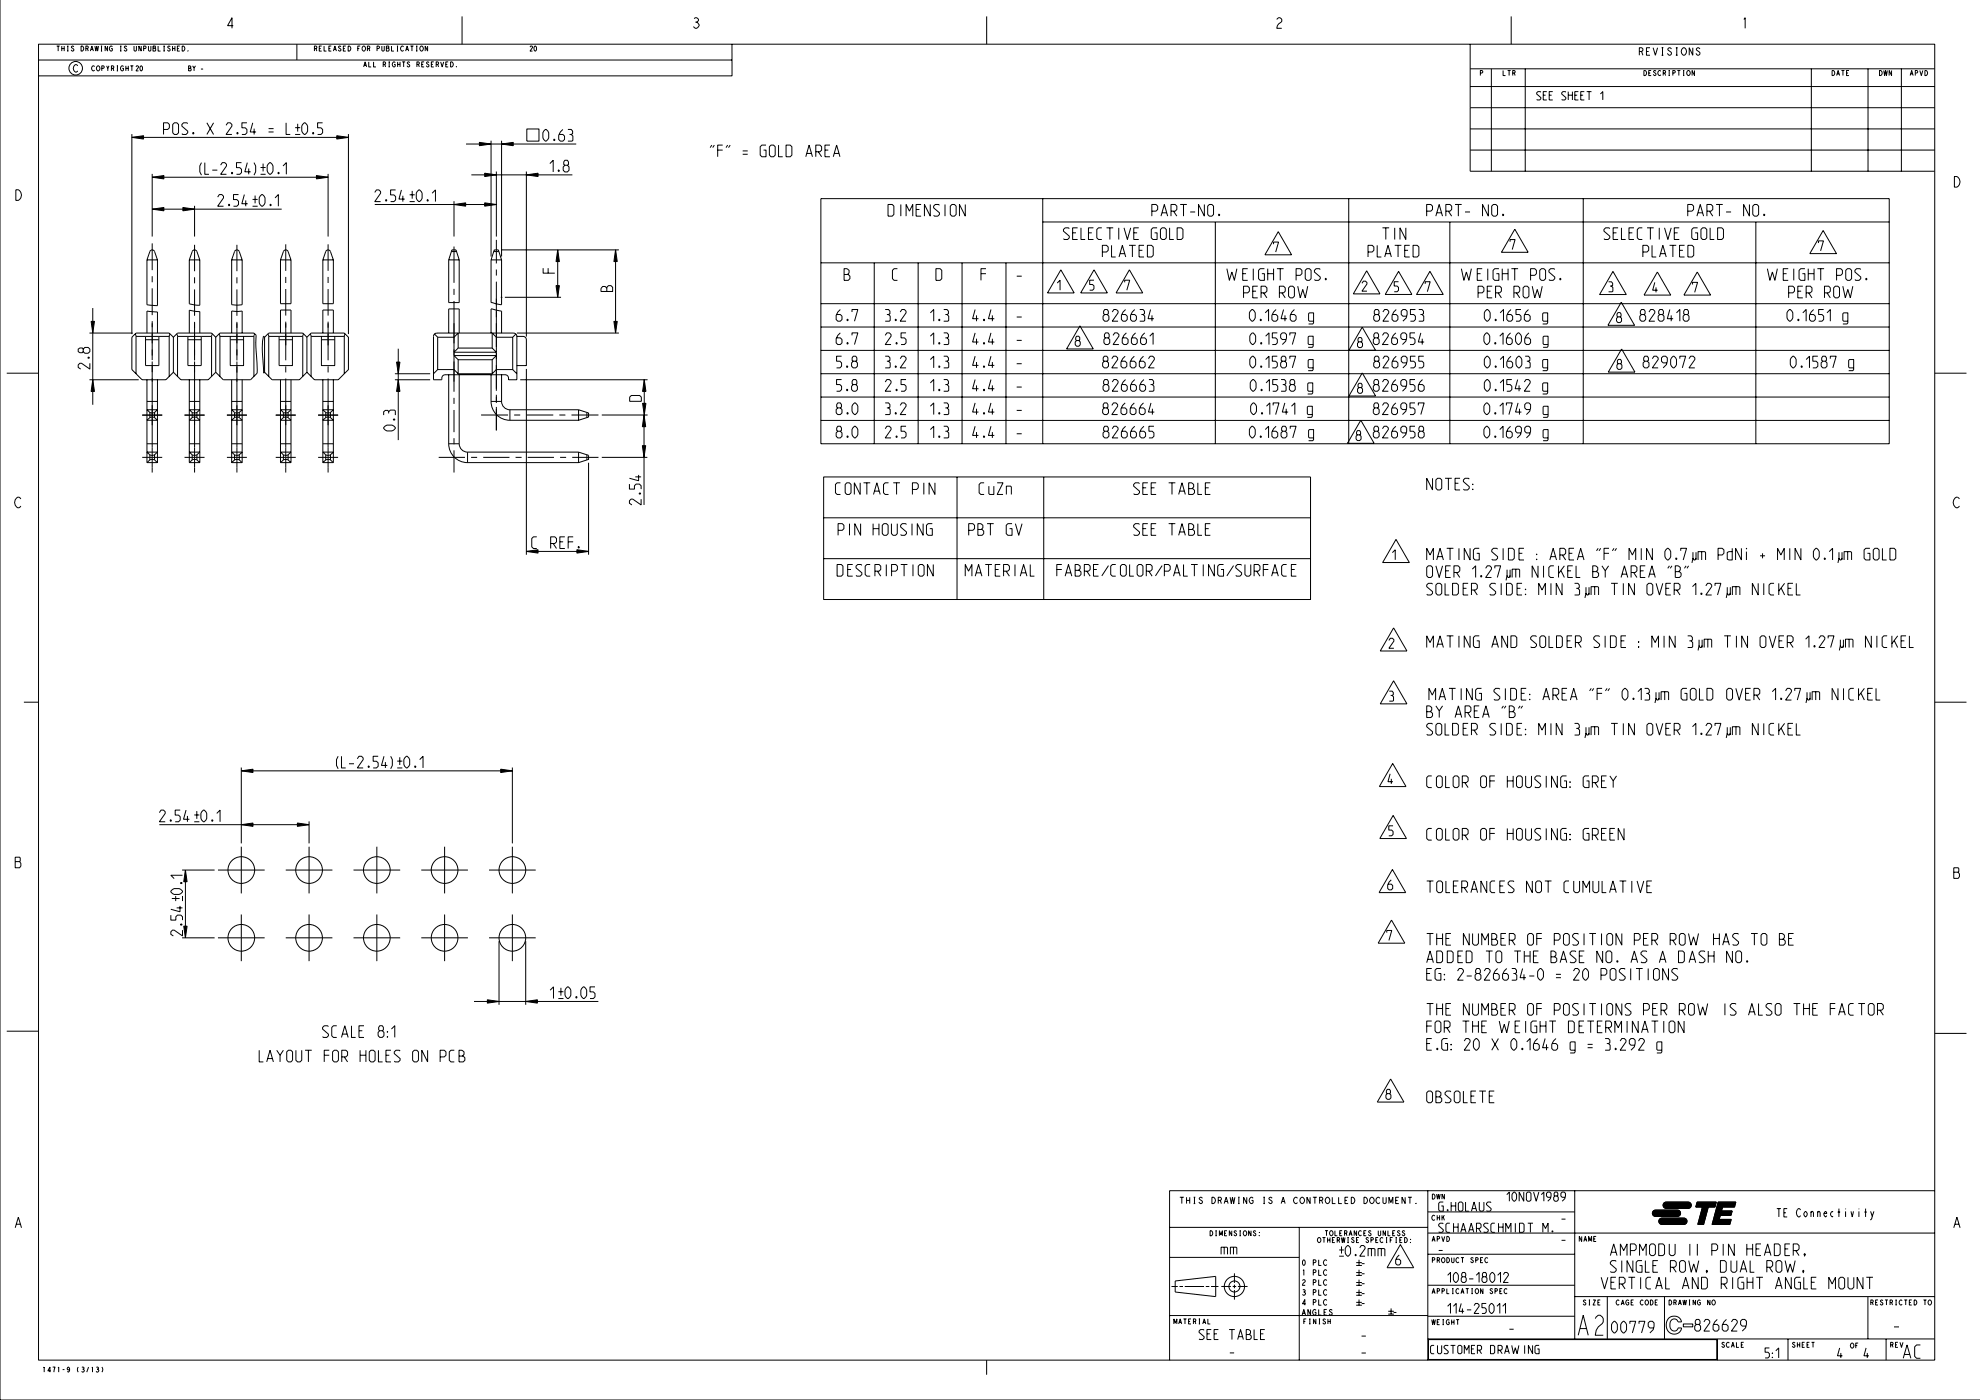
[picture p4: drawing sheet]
<svg xmlns="http://www.w3.org/2000/svg" width="594mm" height="420mm" viewBox="0 0 594 420" stroke-linecap="round" stroke-linejoin="round" font-family="sans-serif">
<g fill="none" stroke="#000" stroke-width=".3">
<path d="M0 -.1v419.9h593.8M11.6 13.3h568.6v394.6h-568.6zM11.6 18h207.9M17 13.8h.9M17.4 13.8v1.5M18.5 13.8v1.5M18.5 14.6h.7M19.2 13.8v1.5M20.2 13.8h.3M20.2 15.3h.3M20.3 13.8v1.5M22.1 14.1l-.2-.3-.5 .3 .7 .7-.1 .4-.3 .1-.4-.4"/>
<path d="M23.3 19.7l-.4-.3a1.14 1.14 0 0 0-.9 1.1 1.14 1.14 0 0 0 .9 1.1l.4-.4M24.3 13.8a.76 .76 0 0 1 .8 .8 .76 .76 0 0 1-.8 .7zM25.7 14.6l.7-.2v-.5l-.7-.1v1.5M26.2 14.6l.3 .7M27.1 15.3l.5-1.5 .4 1.5M27.3 14.8h.5M28.4 20l-.3-.3a.77 .77 0 0 0-.6 .8 .77 .77 0 0 0 .6 .8l.3-.3M28.5 13.8l.2 1.5 .3-1.5 .3 1.5 .2-1.5M29.2 19.9l.1-.2a.77 .77 0 0 1 .7 .8 .77 .77 0 0 1-.7 .8l-.4-.8zM30.3 13.8h.3M30.3 15.3h.3M30.4 13.8v1.5"/>
<path d="M32 19.7l.3 .8v.8M32.2 13.8v1.5l-.7-1.5v1.5M32.7 19.7l-.4 .8M33.7 14.1l-.3-.3a.77 .77 0 0 0-.6 .8 .77 .77 0 0 0 .6 .7l.3-.2v-.5h-.4M35 19.7h.4M35.2 19.7v1.6M36 13.8h.4M36 15.3h.4M36.2 13.8v1.5M37 20l-.3-.3a.77 .77 0 0 0-.6 .8 .77 .77 0 0 0 .6 .8l.3-.3v-.5h-.3M37.7 19.7v1.6M38 14.1l-.3-.3-.4 .3 .7 .7-.1 .4-.3 .1-.4-.4"/>
<path d="M38.5 19.7v1.6M39.1 19.7h.9M39.5 19.7v1.6M40.2 13.8v1.3l.3 .2 .4-.2v-1.3M42.3 19.7l.4 .5v.6l-.3 .5-.4-.5v-.6zM42.4 13.8v1.5l-.8-1.5v1.5M43.1 14.6l.6-.2v-.5l-.6-.1v1.5M44.5 13.8v1.3l.3 .2 .4-.2v-1.3M45.9 13.8l.7 .1 .1 1.2-.2 .2h-.6zM45.9 14.4h.6M47.4 13.8v1.5h.7M49 13.8h.4"/>
<path d="M49 15.3h.4M49.2 13.8v1.5M51 14.1l-.3-.3-.4 .3 .7 .7-.1 .4-.3 .1-.4-.4M51.7 13.8v1.5M51.7 14.6h.8M52.5 13.8v1.5M53.2 14.6h.4M53.9 13.8h-.7v1.5h.7M54.6 13.8a.76 .76 0 0 1 .8 .8 .76 .76 0 0 1-.8 .7zM56.3 15.2l.1 .1zM57.8 19.7l.4 .7v.9M58.6 19.7l-.4 .7"/>
<path d="M69.9 7.7h-1.6l1.3-2.4v3.2M89 13.3v4.7M94.3 14.6l.6-.2v-.5l-.6-.1v1.5M94.7 14.6l.3 .7M95.7 14.6h.5M96.5 13.8h-.8v1.5h.8M97.2 13.8v1.5h.7M98.6 14.6h.5M99.3 13.8h-.7v1.5h.7M100 15.3l.4-1.5 .5 1.5M100.2 14.8h.5M102.2 14.1l-.2-.3-.5 .3 .7 .7-.1 .4-.3 .1-.4-.4"/>
<path d="M103 14.6h.4M103.7 13.8h-.7v1.5h.7M104.4 13.8a.76 .76 0 0 1 .8 .8 .76 .76 0 0 1-.8 .7zM107.3 14.6h.4M108 13.8h-.7v1.5M108.8 13.9l.2-.1a.77 .77 0 0 1 .6 .8 .77 .77 0 0 1-.6 .7l-.5-.7zM109.2 19.6h.6M110.2 14.6l.6-.2v-.5l-.6-.1v1.5M110.6 18.6v1.5h.7M110.6 14.6l.3 .7M112 18.6v1.5h.7M113.1 14.6l.6-.2v-.5l-.6-.1v1.5"/>
<path d="M114.5 13.8v1.3l.3 .2 .4-.2v-1.3M114.9 19.3l.6-.1v-.5l-.6-.1v1.5M115.4 19.3l.2 .8M115.9 13.8l.7 .1 .1 1.2-.2 .2h-.6zM115.9 14.4h.6M116.5 18.6h.4M116.7 18.6v1.5M117.4 13.8v1.5h.7M118.5 18.8l-.3-.2a.77 .77 0 0 0-.6 .7 .77 .77 0 0 0 .6 .8l.3-.3v-.5h-.3M119 13.8h.4M119 15.3h.4M119.2 13.8v1.5"/>
<path d="M119.2 18.6v1.5M119.2 19.3h.8M120 18.6v1.5M120.6 18.6h.9M121 14.1l-.3-.3a.77 .77 0 0 0-.6 .8 .77 .77 0 0 0 .6 .7l.3-.2M121 18.6v1.5M121.6 15.3l.5-1.5 .4 1.5M121.8 14.8h.6M122.8 18.8l-.2-.2-.5 .2 .7 .8v.3l-.4 .2-.4-.4M123.1 13.8h.9M123.5 13.8v1.5M124.8 15.3h.4"/>
<path d="M124.8 13.8h.4M125 13.8v1.5M125 19.3l.6-.1v-.5l-.6-.1v1.5M125.5 19.3l.2 .8M126.1 13.9l.2-.1a.77 .77 0 0 1 .7 .8 .77 .77 0 0 1-.7 .7l-.4-.7zM126.5 19.3h.4M127.2 18.6h-.7v1.5h.7M128.2 13.8v1.5l-.7-1.5v1.5M128.6 18.8l-.2-.2-.5 .2 .7 .8-.1 .3-.3 .2-.4-.4M129.3 19.3h.5M130.1 18.6h-.8v1.5h.8M130.8 19.3l.6-.1v-.5l-.6-.1v1.5"/>
<path d="M131.2 19.3l.3 .8M132.1 18.6l.5 1.5 .4-1.5M133.7 19.3h.4M134.4 18.6h-.7v1.5h.7M135.1 18.6a.76 .76 0 0 1 .8 .7 .76 .76 0 0 1-.8 .8zM136.8 19.9l.1 .2zM138.6 4.9v8.4M158.9 14.1l.2-.3 .6 .2-.8 1.3h.8M160.2 14l.4-.2 .3 .4v.7l-.3 .4-.5-.4zM208.1 5.6l.4-.3a.79 .79 0 0 1 1 .8l-.6 .5a.88 .88 0 0 1 .5 1.4 .88 .88 0 0 1-1.4 0M208.5 6.6h.4M219.5 13.3v9.5h-207.9"/>
<path d="M295.9 4.9v8.4M382.8 5.8l.6-.5h.4l.6 .5a1.22 1.22 0 0 1-1 1.4l-.5 1.3h1.5M440.8 13.3v38.1h139.4M453.2 4.9v8.4M491.6 15.4l.9-.1v-.8l-.9-.2v2.3M492.2 15.4l.4 1.2M493.7 15.4h.7M494.8 14.3h-1.1v2.3h1.1M495.7 14.3l.7 2.3 .6-2.3M498.2 14.3h.6M498.3 16.6h.5M498.5 14.3v2.3"/>
<path d="M501.2 14.7l-.4-.4-.7 .4 .2 .4 .9 .7-.1 .6-.6 .2-.5-.6M502.5 14.3h.6M502.5 16.6h.6M502.8 14.3v2.3M504.5 14.5l.3-.2a1.14 1.14 0 0 1 .9 1.1 1.14 1.14 0 0 1-.9 1.2l-.3-.2a1.3 1.3 0 0 1 0-1.9zM507.6 14.3v2.3l-1.1-2.3v2.3M509.7 14.7l-.4-.4-.6 .4 .1 .4 .9 .7-.1 .6-.5 .2-.6-.6M522.9 5.8l.4-.5v3.2M30.5 20.5l.7-.1v-.5l-.7-.2v1.6M33.4 20.5l.6-.1v-.5l-.6-.2v1.6M33.9 20.5l.2 .8M35 21.3h.4"/>
<path d="M37.7 20.5h.8M40.8 20.1l.2-.4 .5 .3-.7 1.3h.7M49 38.8h1.3l.5-.5v-1l-.5-.5h-1.3v3.5M52.3 36.8h.7l.5 .5v2.5l-.5 .5h-.7l-.5-.5v-2.5zM56.3 37.1l-.3-.3h-1l-.5 .5v.5l1.8 1.5v.5l-.5 .5h-1l-.3-.2M56.6 20.5h.4l.2-.6-.6-.2v1.6h.5l.2-.6-.3-.2M57.9 39.7l.2 .2-.1 .3-.2-.2zM60.3 20.7h.6M62 36.8l2 3.5M64 36.8l-2 3.5M67.8 37.6l.5-.8h.7l.5 .5v.5l-1.7 2.5h1.7M71.1 39.7l.3 .2-.1 .3-.3-.2z"/>
<path d="M74 36.8h-1.5v1.5h1l.5 .5v1l-.5 .5h-1M75.8 36.8l-.8 2.8h1.8M76.2 38.6v1.7M80.5 39.6h1.5M80.5 38.6h1.5M85.8 36.8v3.5h1.2M88.5 38.3h1.5M89.3 37.1v2.3M91.2 36.8l.8 .5 .2 .5v1.5l-.7 1-.8-.5-.2-.5v-1.5zM93.8 39.7l.3 .2-.1 .3-.3-.2zM96.7 36.8h-1.5v1.5h1l.5 .5v1l-.5 .5h-1M109 20.1l.5-1.5 .4 1.5"/>
<path d="M116.5 20.1h.4M158 38.7h3.6v3.6h-3.6zM163 39.3l.8-.5 .7 1v1.5l-.7 1-.8-.5-.2-.5v-1.5zM168.8 38.8l-.8 .8-.5 1v1.2l.5 .5h.8l.5-.5v-1l-.5-.5h-1.1M170.3 38.8h1l.4 .5v.8l-.4 .2M440.8 32.3h139.4M440.8 26h139.4M440.8 20.6h139.4M440.8 38.7h139.4M443.9 21.9l.6-.1v-.5l-.6-.2v1.6M447.2 20.6v30.8M450.7 21.1v1.6h.7"/>
<path d="M452.1 21.1h.9M452.5 21.1v1.6M453.6 21.9l.6-.1v-.5l-.6-.2v1.6M454.1 21.9l.2 .8M457.4 20.6v30.8M462 27.7l-.9-.2-.3 .3v.4l1.2 1.1v.3l-.3 .4-.9-.2M462.8 28.5h.7M463.8 27.5h-1v2.5h1M464.5 28.5h.8M465.6 27.5h-1.1v2.5h1.1M469.5 27.7l-.9-.2-.3 .3v.4l1.2 1.1v.3l-.3 .4-.9-.2M470.3 28.5h1.2"/>
<path d="M470.3 27.5v2.5M471.5 27.5v2.5M472.2 28.5h.7M473.3 27.5h-1.1v2.5h1.1M474 28.5h.7M475.1 27.5h-1.1v2.5h1.1M475.8 27.5h1.4M476.5 27.5v2.5M479.9 28.2l.7-.7v2.5M493 21.1a.76 .76 0 0 1 .8 .8 .76 .76 0 0 1-.8 .8zM494.4 21.9h.4M495.1 21.1h-.7v1.6h.7"/>
<path d="M496.6 21.4l-.3-.3-.5 .3 .8 .8-.1 .3-.4 .2-.4-.4M498 21.4l-.3-.3a.77 .77 0 0 0-.6 .8 .77 .77 0 0 0 .6 .8l.3-.3M498.7 21.9l.7-.1v-.5l-.7-.2v1.6M499.2 21.9l.3 .8M500.4 21.1h.3M500.4 22.7h.3M500.5 21.1v1.6M501.6 21.9l.6-.1v-.5l-.6-.2v1.6M503 21.1h.9M503.4 21.1v1.6M504.7 21.1h.3M504.7 22.7h.3"/>
<path d="M504.9 21.1v1.6M506 21.3l.2-.2a.77 .77 0 0 1 .6 .8 .77 .77 0 0 1-.6 .8l-.4-.8zM508.1 21.1v1.6l-.7-1.6v1.6M543.2 20.6v30.8M549.4 21.1a.76 .76 0 0 1 .8 .8 .76 .76 0 0 1-.8 .8zM550.7 22.7l.5-1.6 .4 1.6M550.9 22.2h.6M552.2 21.1h.9M552.6 21.1v1.6M553.7 21.9h.5M554.4 21.1h-.7v1.6h.7M560.1 20.6l.1 30.8"/>
<path d="M563.6 21.1a.76 .76 0 0 1 .8 .8 .76 .76 0 0 1-.8 .8zM564.9 21.1l.2 1.6 .3-1.6 .3 1.6 .2-1.6M567.2 21.1v1.6l-.7-1.6v1.6M570.1 20.6l.1 30.8M572.8 22.7l.4-1.6 .5 1.6M573 22.2h.5M574.3 21.9l.7-.1v-.5l-.7-.2v1.6M575.7 21.1l.4 1.6 .5-1.6M577.2 21.1a.76 .76 0 0 1 .8 .8 .76 .76 0 0 1-.8 .8zM4.7 56.9a1.59 1.59 0 0 1 1.7 1.6 1.59 1.59 0 0 1-1.6 1.6zM39.5 41.2l3.5-.5v1zM39.5 40.2v60"/>
<path d="M39.5 41.2h65M45.6 53.1l3.5-.5v1zM45.6 52.1v18.8M45.6 53.1h52.8M60.4 48.8l-.5 1v1.7l.5 1M61.4 48.8v3.5h1.3M63.7 51h1.5M65.3 59.1l.5-.8h.7l.5 .5v.5l-1.7 2.5h1.7M66.2 49.5l.5-.7h.7l.5 .5v.5l-1.7 2.5h1.7M69.5 51.7l.2 .2v.2l-.3-.2zM71.5 58.3h-1.5v1.5h1l.5 .5v1l-.5 .5h-1M72.4 48.8h-1.5v1.5h1l.5 .5v1l-.5 .5h-1"/>
<path d="M73.3 58.3l-.8 2.8h1.8M74.2 48.8l-.8 2.7h1.8M74.6 50.5v1.8M75.7 59.8h1.6M76.2 48.8l.5 1v1.7l-.5 1M76.5 58.6v2.4M78 58.8l.7-.5 .8 1v1.5l-.8 1-.7-.5-.3-.5v-1.5zM78.1 52.3h1.6M78.1 50.2h1.6M78.9 49.1v2.3M80.4 49.3l.7-.5 .8 1v1.5l-.8 1-.7-.5-.3-.5v-1.5zM82.5 59.3l1-1v3.5"/>
<path d="M83.4 51.7l.3 .2-.1 .2-.2-.2zM84.9 49.8l1-1v3.5M88.5 40.3h1.5M94.9 52.6l3.5 .5-3.5 .5zM98.4 52.1v18.8M101 40.7l3.5 .5-3.5 .5zM104.5 40.2v60M112.4 57.7l.5-.7h.7l.5 .5v.4l-1.7 2.6h1.7M115.7 59.9l.3 .1-.1 .3-.3-.2zM118.6 57h-1.5v1.4h1l.5 .6v1l-.5 .5h-1M120.4 57l-.8 2.7h1.8M120.8 58.7v1.8"/>
<path d="M122.8 58.4h1.6M123.6 57.2v2.4M125.6 57h.2l.8 .9v1.6l-.8 1-.7-.5-.3-.5v-1.6zM128.2 59.9l.2 .1-.1 .3-.2-.2zM129.6 57.9l1-.9v3.5M139.8 43.2h33M141.3 52.4h30.3M143.8 42.7l3.5 .5-3.5 .5zM145.3 51.9l3.5 .5-3.5 .5zM147.3 42.2v34.7M148.8 51.4v19.5M150.4 43.2l3.5-.5v1z"/>
<path d="M150.4 42.2v34.7M157.8 52.4l3.5-.5v1zM157.8 51.4v49.5M164.9 49.1l1-1v3.5M166.1 41.7l.3 .2-.1 .3-.3-.2zM167.5 51l.2 .1-.1 .3-.2-.2zM169.4 49.6l-.4-.3v-.7l.4-.5h.7l.4 .5v.7l-.4 .3 .5 .5v1l-.5 .5h-.7l-.5-.5v-1l.5-.5h.7M170.8 40.3h.5l.5 .5v1.3l-.3 .2h-1.2M213.5 43.5l-.5 .8M214.2 43.5l-.5 .8M215.2 45h1.5M216.7 43.5h-1.5v3.5"/>
<path d="M218.2 43.5l-.5 .8M219 43.5l-.5 .8M222.7 46.3h1.5M222.7 45.3h1.5M229.7 43.5h-1.2l-.5 .5v2.5l.5 .5h1.2v-2h-.7M231.2 43.5h.8l.5 .5v2.5l-.5 .5h-.8l-.5-.5v-2.5zM233.5 43.5v3.5h1.2M235.7 43.5h1.3l.5 .5v2.5l-.5 .5h-1.3zM241.6 47l1-3.5 1 3.5M242 46h1.3M244.6 45.5h1.3l.5-.5v-1l-.5-.5h-1.3v3.5M245.4 45.5l1 1.5"/>
<path d="M246.1 59.6h320.4v73.5h-320.4zM247.4 45h1M248.9 43.5h-1.5v3.5h1.5M249.9 47l1-3.5 1 3.5M250.2 46h1.3M312.7 59.6v73.5M404.4 59.6v73.5M440.8 45h139.4M474.8 59.6v73.5M586 52.9a1.59 1.59 0 0 1 1.7 1.6 1.59 1.59 0 0 1-1.7 1.6zM44.1 77.9l.8-2.5a.75 .75 0 0 1 .7-.5 .75 .75 0 0 1 .7 .5l.9 2.5M44.1 77.9v13.5l3.1 .3v-13.8"/>
<path d="M44.1 77.9h3.1M45.6 62.7l3.5-.5v1zM45.6 73v8M45.6 62.7h38.9M54.8 62.2l3.5 .5-3.5 .5zM56.8 77.9l.8-2.5a.75 .75 0 0 1 .7-.5 .75 .75 0 0 1 .7 .5l.9 2.5M56.8 77.9v13.2l3 .4 .1-13.6M56.8 77.9h3.1M58.3 61.7v9.2M58.3 73.4v7.9M68.6 61.3l.3 .1-.1 .3-.3-.2zM69.5 77.9l.8-2.5a.75 .75 0 0 1 .7-.5 .75 .75 0 0 1 .7 .5l.9 2.5"/>
<path d="M69.5 77.9h3.1M69.5 77.9v13.5M71 73.4v7.9M72.6 77.9v13.5h-3.1M73.7 60.1v1.7M75.7 61.8h1.6M81.1 61.3l.2 .1-.1 .3-.2-.2zM84.1 77.9l.9-2.5a.75 .75 0 0 1 .7-.5 .75 .75 0 0 1 .7 .5l.9 2.5M84.1 77.9v13.2h3.2v-13.2M84.1 77.9h3.2M85.7 73.3v7.9M96.8 77.9l.9-2.5a.75 .75 0 0 1 .7-.5 .75 .75 0 0 1 .7 .5l.9 2.5"/>
<path d="M96.8 77.9v13.2h3.2v-13.2M96.8 77.9h3.2M98.4 73.3v7.9M112.4 61.3h36.4M122.8 60.5h1.6M134.6 77.9v12.8h3.1v-12.8M134.6 77.9l.9-3h1.2l1 3M134.6 77.9h3.1M135.4 75.4h1.5M136.1 61.3l3.5-.5v1zM136.1 60.3v10.6M136.1 73.9v10.9"/>
<path d="M145.3 60.8l3.5 .5-3.5 .5zM147.3 77.9v12.8l3.1 .7v-13.5M147.3 77.9l.9-3h1.2l1 3M147.3 77.9h3.1M148.1 75.4h1.5M148.8 71.9v7.1M150.4 74.9h35.2M167.2 74.9l.5 3.5h-1zM167.2 74.9v14.2M184.6 74.9l.5 3.5h-1zM184.6 74.9v25M246.1 78.8h320.4"/>
<path d="M262.1 78.8v54.3M266.3 61.3h1.2l.5 .5v2.5l-.5 .5h-1.2zM270.1 61.3v3.5M271.7 64.8v-3.5l1 2 1-2v3.5M274.7 62.8h1M275.3 78.8v54.3M276.2 61.3h-1.5v3.5h1.5M279 61.3v3.5l-1.8-3.5v3.5M281.7 61.6l-.2-.3h-1l-.5 .5v.5l1.7 1.5v.5l-.5 .5h-1l-.2-.2M283.4 61.3v3.5M285.5 61.3h.7l.5 .5v2.5l-.5 .5h-.7l-.5-.5v-2.5zM288.5 78.8v54.3"/>
<path d="M289.5 61.3v3.5l-1.8-3.5v3.5M301.7 78.8v54.3M312.7 66.6h253.8M320.6 68.6l-.2-.3h-1l-.5 .5v.5l1.7 1.5v.5l-.5 .5h-1l-.2-.2M321.6 69.8h1M323.1 68.3h-1.5v3.5h1.5M324.1 68.3v3.5h1.3M326.4 69.8h1M327.9 68.3h-1.5v3.5h1.5M330.4 68.3h-1l-.5 .5v2.5l.5 .5h1M330.6 75.6h1.2l.5-.5v-1l-.5-.5h-1.2v3.5M331.8 68.3h2"/>
<path d="M332.8 68.3v3.5M333.3 73.6v3.5h1.3M335.5 68.3v3.5M335.6 77.1l1-3.5 1 3.5M335.9 76.1h1.3M337.1 68.3l1 3.5 1-3.5M338.6 73.6h2M339.6 73.6v3.5M340 69.8h1M341.5 68.3h-1.5v3.5h1.5M341.6 75.1h1M343.1 73.6h-1.5v3.5h1.5"/>
<path d="M344.1 73.6h1.2l.5 .5v2.5l-.5 .5h-1.2zM345.4 63.3h1.2l.5-.5v-1l-.5-.5h-1.2v3.5M347 68.3h-1.3l-.5 .5v2.5l.5 .5h1.3v-2h-.8M348.1 64.8l1-3.5 1 3.5M348.5 68.3h.7l.5 .5v2.5l-.5 .5h-.7l-.5-.5v-2.5zM348.5 63.8h1.3M350.7 68.3v3.5h1.3M351.1 63.3h1.3l.5-.5v-1l-.5-.5h-1.3v3.5M351.9 63.3l1 1.5M353 68.3h1.2l.5 .5v2.5l-.5 .5h-1.2zM353.9 61.3h2M354.9 61.3v3.5"/>
<path d="M356.9 63.6h1.5M361.1 61.3v3.5l-1.7-3.5v3.5M362.6 61.3h.8l.5 .5v2.5l-.5 .5h-.8l-.5-.5v-2.5zM364.4 66.6v66.5M365.5 64.2l.2 .2-.1 .2-.2-.1zM381.9 73.2v-.6h1.5l-.9 3M383.3 69.5l4 6.9h-8zM410.2 75.6h1.3l.5-.5v-1l-.5-.5h-1.3v3.5M413 73.6v3.5h1.2M414.6 68.3h2M415.2 77.1l1-3.5 1 3.5M415.6 76.1h1.3"/>
<path d="M415.6 68.3v3.5M418.2 73.6h2M418.2 68.3v3.5M419.2 73.6v3.5M421.2 75.1h1M421.6 68.3v3.5l-1.8-3.5v3.5M422.7 73.6h-1.5v3.5h1.5M423.7 73.6h1.3l.5 .5v2.5l-.5 .5h-1.3zM427.8 63.3h1.3l.5-.5v-1l-.5-.5h-1.3v3.5M430.6 64.8l1-3.5 1 3.5M430.9 63.8h1.3M433.6 63.3h1.2l.5-.5v-1l-.5-.5h-1.2v3.5"/>
<path d="M434.3 63.3l1 1.5M434.8 66.6v66.5M436.3 61.3h2M437.3 61.3v3.5M439.3 63.6h1.5M446.3 61.3v3.5l-1.7-3.5v3.5M447.3 61.8l.5-.5h.8l.5 .5v2.5l-.5 .5h-.8l-.5-.5zM450.6 64.2l.3 .2-.1 .2-.2-.1zM452.8 72.5v-.7h1.5l-.8 3M454.2 68.7l4 7h-8zM482.7 68.6l-.2-.3h-1l-.5 .5v.5l1.7 1.5v.5l-.5 .5h-1l-.2-.2M483.7 69.8h1"/>
<path d="M485.2 68.3h-1.5v3.5h1.5M486.2 68.3v3.5h1.3M488.5 69.8h1M490 68.3h-1.5v3.5h1.5M492.5 68.3h-1l-.5 .5v2.5l.5 .5h1M492.6 75.6h1.3l.5-.5v-1l-.5-.5h-1.3v3.5M493.9 68.3h2M494.9 68.3v3.5M495.4 73.6v3.5h1.2M497.5 68.3v3.5M497.6 77.1l1-3.5 1 3.5M498 76.1h1.3"/>
<path d="M499.1 68.3l1 3.5 1-3.5M500.6 73.6h2M501.6 73.6v3.5M502 69.8h1M503.5 68.3h-1.5v3.5h1.5M503.6 75.1h1M505.1 73.6h-1.5v3.5h1.5M506.1 63.3h1.2l.5-.5v-1l-.5-.5h-1.2v3.5M506.1 73.6h1.3l.5 .5v2.5l-.5 .5h-1.3zM508.8 64.8l1-3.5 1 3.5M509 68.3h-1.2l-.5 .5v2.5l.5 .5h1.2v-2h-.7M509.2 63.8h1.3"/>
<path d="M510.5 68.3h.8l.5 .5v2.5l-.5 .5h-.8l-.5-.5v-2.5zM511.8 63.3h1.3l.5-.5v-1l-.5-.5h-1.3v3.5M512.6 63.3l1 1.5M512.8 68.3v3.5h1.2M514.6 61.3h2M515 68.3h1.3l.5 .5v2.5l-.5 .5h-1.3zM515.6 61.3v3.5M517.6 63.6h1.5M524.6 61.3v3.5l-1.8-3.5v3.5M525.6 61.8l.5-.5h.7l.5 .5v2.5l-.5 .5h-.7l-.5-.5zM526.5 66.6v66.5M528.9 64.2l.3 .2-.1 .2-.3-.1z"/>
<path d="M545.3 72.9v-.7h1.5l-.9 3M546.7 69.1l4 6.9h-8zM26.8 99.9h13M27.3 96.4h1l-.5 3.5zM27.8 92.4v29M44.1 99.9v-6.6l3.1 .3v6.3M45.6 82.8v1.8M45.6 86.5v8M45.6 96.3v11.7M56.8 99.9v-6.9l3.1 .4v6.5M58.3 83.1v1.9M58.3 86.8v7.9"/>
<path d="M58.3 96.5v11.6M69.5 91.4h.1M69.5 93.3h.1M69.5 93.3v6.6M69.5 93.3h3.1v6.6M71 83.1v1.9M71 86.8v7.9M71 96.5v11.6M84.1 99.9v-6.9h3.2v6.9M85.7 83v1.9M85.7 86.7v7.9M85.7 96.4v11.6"/>
<path d="M96.8 99.9v-6.9h3.2v6.9M98.4 83v1.9M98.4 86.7v7.9M98.4 96.4v11.6M134.6 99.9v-7.3h3.1v7.3M136.1 86.6v1.8M136.1 90.3v27.2M147.3 99.9v-7.3l3.1 .7v6.6M148.8 80.8v1.8M148.8 84.5v32.7M150.2 89l.3 .3M150.5 89l-.3 .3"/>
<path d="M151.4 89.1h16.8M155 99.9h30.6M162.9 80.4v1.5h3.5M164.4 80.4v1.5M166.7 85.6h1l-.5 3.5zM182 86.4l.5-.7h.7l.5 .5v1.2h-3.5v-.7l.5-.8h.8l.5 .5v1M184.1 96.4h1l-.5 3.5zM246.1 91.1h320.4M246.1 98.1h320.4M252 92.8l-.8 .8-.5 1v1.2l.5 .5h.8l.5-.5v-1l-.5-.5h-1.1M252 99.8l-.8 .8-.5 1v1.2l.5 .5h.8l.5-.5v-1l-.5-.5h-1.1M253.1 82.3h1l.5-.5v-.7l-.7-.5h-.8v3.5h1.3l.5-.5v-.8l-.8-.5"/>
<path d="M254.1 95.7l.2 .2-.1 .2-.2-.1zM255.5 93.6v-.8h1.7l-1 3.5M265.4 92.8h1l.5 .5v.8l-.5 .2M265.9 94.3h.5l.5 .5v1.3l-.2 .2h-1.3M268.5 95.7l.3 .2-.1 .2-.3-.1zM269.1 80.6h-1l-.5 .5v2.5l.5 .5h1M269.9 93.6l.5-.8h.8l.5 .5v.5l-1.8 2.5h1.8M271.7 99.8h-1.5v1.5h1l.5 .5v1l-.5 .5h-1M279 93.8l1-1v3.5M280.6 80.6h1.3l.5 .5v2.5l-.5 .5h-1.3zM281.6 95.7l.2 .2-.1 .2-.2-.1zM283 92.8h1l.4 .5v.8l-.4 .2"/>
<path d="M283 99.8h1l.4 .5v.8l-.4 .2M283.5 94.3h.5l.5 .5v1.3l-.3 .2h-1.2M292.4 92.8l-.7 2.8h1.7M292.4 99.8l-.7 2.8h1.7M292.8 94.6v1.7M294.2 82.1h1.5M295 95.7l.2 .2v.2l-.3-.1zM295.7 80.6h-1.5v3.5M297.2 92.8l-.8 2.8h1.8M297.2 99.8l-.8 2.8h1.8M297.6 94.6v1.7M304.9 82.8h1.5"/>
<path d="M304.9 95.1h1.5M317 84.9l.9-.9v3M318.1 80.9l4 6.9h-8zM323.8 97.7l4 6.9h-8zM328 84h-1.2v1.3h.8l.4 .4v.9l-.4 .4h-.8M328.1 80.9l4 6.9h-8zM331.3 94.3l-.4-.2v-.8l.4-.5h.7l.3 .5v.8l-.3 .2 .5 .5v1l-.5 .5h-.7l-.5-.5v-1l.5-.5h.7M333.5 93.6l.5-.8h.8l.5 .5v.5l-1.8 2.5h1.8M337.2 84.7v-.7h1.5l-.8 3M337.5 92.8l-.7 .8-.5 1v1.2l.5 .5h.7l.5-.5v-1l-.5-.5h-1.1M337.8 99.8l-.8 .8-.5 1v1.2l.5 .5h.8l.5-.5v-1l-.5-.5h-1.1M338.7 80.9l4 6.9h-8z"/>
<path d="M340.3 92.8l-.8 .8-.5 1v1.2l.5 .5h.8l.5-.5v-1l-.5-.5h-1.1M340.5 99.8l-.7 .8-.5 1v1.2l.5 .5h.7l.5-.5v-1l-.5-.5h-1.1M341.8 92.8h1l.4 .5v.8l-.4 .2M342.3 94.3h.5l.5 .5v1.3l-.3 .2h-1.2M343.3 99.8l-.8 .8-.5 1v1.2l.5 .5h.8l.5-.5v-1l-.5-.5h-1.1M345 92.8l-.7 2.8h1.7M345.4 94.6v1.7M367.9 80.6l.7 3.5 .8-2.5 .7 2.5 .8-3.5M372.6 82.1h1M372.9 87.8h1.2l.5-.5v-1l-.5-.5h-1.2v3.5M374.1 80.6h-1.5v3.5h1.5M375.4 92.8h.2l.8 1v1.5l-.8 1h-.2l-.8-1v-1.5z"/>
<path d="M375.6 87.3h1M375.8 80.6v3.5M377.1 85.8h-1.5v3.5h1.5M378 95.7l.2 .2-.1 .2-.2-.1zM378.1 87.8h1.3l.5-.5v-1l-.5-.5h-1.3v3.5M378.9 87.8l1 1.5M379.1 80.6h-1.2l-.5 .5v2.5l.5 .5h1.2v-2h-.7M379.4 93.8l1-1v3.5M380.1 82.1h1.8M380.1 80.6v3.5M381.9 80.6v3.5M382.6 92.8l-.7 .8-.5 1v1.2l.5 .5h.7l.5-.5v-1l-.5-.5h-1"/>
<path d="M382.9 80.6h2M383 99.8h-1.5v1.5h1l.5 .5v1l-.5 .5h-1M383.6 87.8h1.3l.5-.5v-1l-.5-.5h-1.3v3.5M383.9 80.6v3.5M384.4 87.8l1 1.5M384.9 92.8l-.8 2.8h1.8M385.3 94.6v1.7M386.9 85.8h.7l.5 .5v2.5l-.5 .5h-.7l-.5-.5v-2.5zM388.1 92.8l-.7 .8-.5 1v1.2l.5 .5h.7l.5-.5v-1l-.5-.5h-1M388.6 82.6h1.3l.5-.5v-1l-.5-.5h-1.3v3.5M389.1 85.8l.8 3.5 .7-2.5 .8 2.5 .7-3.5M391.9 80.6h.7l.5 .5v2.5l-.5 .5h-.7l-.5-.5v-2.5z"/>
<path d="M393.9 96.3h-1.3l-.2-.2v-2l.2-.3h1.3v3l-.3 .3h-1.2M395.9 80.8l-.3-.2h-1l-.5 .5v.5l1.8 1.5v.5l-.5 .5h-1l-.3-.3M397.5 83.5l.2 .1-.1 .3-.2-.2zM408.4 84.9l.4-.6h.7l.4 .4v.5l-1.5 2.1h1.5M408.5 98.1l4 6.9h-8zM409.8 81.2l4 6.9h-8zM412.4 94.3l-.3-.2v-.8l.3-.5h.8l.3 .5v.8l-.3 .2 .5 .5v1l-.5 .5h-.8l-.5-.5v-1l.5-.5h.8M414.7 93.6l.5-.8h.7l.5 .5v.5l-1.7 2.5h1.7M418.6 99.8l-.8 .8-.5 1v1.2l.5 .5h.8l.5-.5v-1l-.5-.5h-1.1M418.7 92.8l-.8 .8-.5 1v1.2l.5 .5h.8l.5-.5v-1l-.5-.5h-1.1M419.4 84.5h-1.3v1.3h.8l.5 .4v.9l-.5 .4h-.8M419.4 81.4l4 6.9h-8z"/>
<path d="M421.8 94.8h-1.1l-.5-.5v-1l.5-.5h.7l.5 .5-.2 2-1 1M424.3 99.8h-1.5v1.5h1l.5 .5v1l-.5 .5h-1M424.4 92.8h-1.5v1.5h1l.5 .5v1l-.5 .5h-1M425.4 92.8h1l.4 .5v.8l-.4 .2M425.9 94.3h.5l.5 .5v1.3l-.2 .2h-1.3M426.1 99.8l-.8 2.8h1.8M427.4 85.1v-.6h1.5l-.9 3M428.8 81.4l4 6.9h-8zM438.2 80.6l.8 3.5 .7-2.5 .8 2.5 .7-3.5M443 82.1h1M443.2 87.8h1.3l.5-.5v-1l-.5-.5h-1.3v3.5M444.5 80.6h-1.5v3.5h1.5"/>
<path d="M445.3 93.3l.8-.5 .7 1v1.5l-.7 1h-.3l-.7-1v-1.5zM446 87.3h1M446.1 80.6v3.5M447.5 85.8h-1.5v3.5h1.5M448.4 95.7l.3 .2-.1 .2-.3-.1zM448.5 87.8h1.2l.5-.5v-1l-.5-.5h-1.2v3.5M449.2 87.8l1 1.5M449.5 80.6h-1.3l-.5 .5v2.5l.5 .5h1.3v-2h-.8M449.8 93.8l1-1v3.5M450.5 82.1h1.7M450.5 80.6v3.5M452.2 80.6v3.5"/>
<path d="M453 99.8l-.8 .8-.5 1v1.2l.5 .5h.8l.5-.5v-1l-.5-.5h-1.1M453.1 92.8l-.8 .8-.5 1v1.2l.5 .5h.8l.5-.5v-1l-.5-.5h-1.1M453.2 80.6h2M454 87.8h1.2l.5-.5v-1l-.5-.5h-1.2v3.5M454.2 80.6v3.5M454.7 87.8l1 1.5M456.1 92.8h-1.5v1.5h1l.5 .5v1l-.5 .5h-1M457.2 85.8h.8l.5 .5v2.5l-.5 .5h-.8l-.5-.5v-2.5zM458.3 92.8l-.7 .8-.5 1v1.2l.5 .5h.7l.5-.5v-1l-.5-.5h-1M458.5 99.8l-.8 .8-.5 1v1.2l.5 .5h.8l.5-.5v-1l-.5-.5h-1.1M459 82.6h1.2l.5-.5v-1l-.5-.5h-1.2v3.5M459.5 85.8l.7 3.5 .8-2.5 .7 2.5 .8-3.5"/>
<path d="M461.7 81.1l.5-.5h.8l.5 .5v2.5l-.5 .5h-.8l-.5-.5zM464.1 96.3h-1.3l-.2-.2v-2l.2-.3h1.3v3l-.3 .3h-1.2M466.2 80.8l-.2-.2h-1l-.5 .5v.5l1.7 1.5v.5l-.5 .5h-1l-.2-.3M467.8 83.5l.2 .1v.3l-.3-.2zM482.4 84.5h.8l.4 .4v.7l-.4 .2M482.8 85.8h.4l.4 .4v1.1l-.2 .2h-1M483.7 81.4l4 6.9h-8zM485.2 93.7h.6l.3 .5v.6l-.3 .2 .4 .4v.9l-.4 .4h-.6l-.5-.4v-.9l.5-.4-.3-.2v-.6zM485.2 95h.6M486.2 90.6l3.9 7h-7.9zM492.2 94.3l-.3-.2v-.8l.3-.5h.8l.3 .5v.8l-.3 .2 .5 .5v1l-.5 .5h-.8l-.5-.5v-1l.5-.5h.8M494.5 93.6l.5-.8h.7l.5 .5v.5l-1.7 2.5h1.7"/>
<path d="M496.2 84.7l-.6 2.3h1.5M496.6 86.2v1.5M497 81.6l4 6.9h-8zM497.7 94.3l-.3-.2v-.8l.3-.5h.8l.3 .5v.8l-.3 .2 .5 .5v1l-.5 .5h-.8l-.5-.5v-1l.5-.5h.8M500.7 92.8l-.7 2.8h1.7M501.1 94.6v1.7M502.7 93.8l1-1v3.5M505.2 94.3l-.3-.2v-.8l.3-.5h.8l.3 .5v.8l-.3 .2 .5 .5v1l-.5 .5h-.8l-.5-.5v-1l.5-.5h.8M507.5 85.3v-.6h1.5l-.8 3M508.9 81.6l4 6.9h-8zM530 80.6l.7 3.5 .8-2.5 .7 2.5 .8-3.5M534.7 82.1h1"/>
<path d="M536.1 93.3l.7-.5 .8 1v1.5l-.8 1-.7-.5-.3-.5v-1.5zM536.2 80.6h-1.5v3.5h1.5M536.3 87.8h1.3l.5-.5v-1l-.5-.5h-1.3v3.5M537.9 80.6v3.5M539.1 87.3h1M539.2 95.7l.2 .2-.1 .2-.2-.1zM540.6 85.8h-1.5v3.5h1.5M540.6 93.8l1-1v3.5M541.2 80.6h-1.2l-.5 .5v2.5l.5 .5h1.2v-2h-.7M541.6 87.8h1.2l.5-.5v-1l-.5-.5h-1.2v3.5M542.2 82.1h1.8M542.2 80.6v3.5"/>
<path d="M542.3 87.8l1 1.5M543.8 92.8l-.7 .8-.5 1v1.2l.5 .5h.7l.5-.5v-1l-.5-.5h-1M544 80.6v3.5M545 80.6h2M546 80.6v3.5M546.8 92.8h-1.5v1.5h1l.5 .5v1l-.5 .5h-1M547.1 87.8h1.2l.5-.5v-1l-.5-.5h-1.2v3.5M547.8 93.8l1-1v3.5M547.8 87.8l1 1.5M550.3 85.8h.8l.5 .5v2.5l-.5 .5h-.8l-.5-.5v-2.5zM550.7 82.6h1.3l.5-.5v-1l-.5-.5h-1.3v3.5M552.6 85.8l.7 3.5 .8-2.5 .7 2.5 .8-3.5"/>
<path d="M554 80.6h.7l.5 .5v2.5l-.5 .5h-.7l-.5-.5v-2.5zM554.1 96.3h-1.3l-.2-.2v-2l.2-.3h1.3v3l-.3 .3h-1.2M558 80.8l-.3-.2h-1l-.5 .5v.5l1.8 1.5v.5l-.5 .5h-1l-.3-.3M559.6 83.5l.2 .1-.1 .3-.2-.2zM2 111.9h9.6M24.9 104.7v.7l.5 .5h1l.5-.5v-.7l-.5-.5h-1l-.5 .5-.2-.4h-.8l-.5 .4v.7l.5 .4h.8l.2-.4M26.4 107.2l.2-.1 .2 .2-.3 .1zM26.8 113.9h14.8M26.9 108.9v1.8l-2.5-1.8h-.5l-.5 .5v.8l.8 .5M27.8 113.9l.5 3.5h-1zM40.5 100.2l.3 .7M40.8 100.9h9.9"/>
<path d="M40.8 100.9v11.2M43.6 101.9h4M43.6 100.9v8.7h4v-8.7M44.1 113.9v24.8M45.6 108.4v33.3M47.2 113.9v24.8M50.7 100.9v12M51 100.2l-.3 .7M52 101.1l-1.3-1.2h-9.9l-1.3 1.2v9.7l3.1 3.1h7.1l2.3-2.3M52 111.6l2.2 2.3h8.2l2.3-2.3M52 101.1l1.2-1.2h10.2l1.3 1.2M52 101.1v10.5"/>
<path d="M52.9 100.2l.3 .7M53.2 100.9h10.2M53.2 100.9v12M56.3 101.9h4M56.3 100.9v8.7h4v-8.7M56.8 113.9v24.8M58.3 108.4v33.3M59.9 113.9v24.8M63.4 100.9v12M63.7 100.2l-.3 .7M64.7 101.1l1.2-1.2h10.2l.7 .7-.1 2.3 .4 8.1v.9l-2 2h-8.2l-2.2-2.3M64.7 101.1v10.5"/>
<path d="M65.6 100.2l.3 .7M65.9 100.9h10.2M65.9 100.9v12M69 101.9h4M69 100.9v8.7h4v-8.7M69.5 113.9v24.8M71 108.4v33.3M72.6 113.9v24.8M76.1 100.9v12M76.4 100.2l-.3 .7M79.3 111.6l2.3 2.3h8.2l2.2-2.3M79.3 101.1l1.3-1.2h10.2l1.2 1.2"/>
<path d="M79.3 101.1l-.3-.3a43.9 43.9 0 0 0 .1 11.1l.2-.3M79.3 101.1v10.5M80.3 100.2l.3 .7M80.6 100.9h10.2M80.6 100.9v12M83.7 101.9h4M83.7 100.9v8.7h4v-8.7M84.1 113.9v24.8M85.7 109.9v1.8M85.7 113.5v28.2M87.3 113.9v24.8M90.8 100.9v12"/>
<path d="M91.1 100.2l-.3 .7M92 101.1l1.3-1.2h9.9l1.3 1.2v9.7l-3.1 3.1h-7.1l-2.3-2.3M92 101.1v10.5M93 100.2l.3 .7M93.3 100.9h9.9M93.3 100.9v12M96.4 101.9h4M96.4 100.9v8.7h4v-8.7M96.8 113.9v24.8M98.4 109.9v1.8M98.4 113.5v28.2M100 113.9v24.8"/>
<path d="M103.2 100.9v11.2M103.5 100.2l-.3 .7M118.4 112.1h10.6M118.4 113.9h10.6M118.9 108.6h1l-.5 3.5zM119.4 113.9l.5 3.5h-1zM119.4 104.6v27.4M130.3 100.2l.9 .9M130.3 100.2l.7-.3h23a1 1 0 0 1 1 1v13h-2.5a1.15 1.15 0 0 0-1-1.5h-18a1.12 1.12 0 0 0-1 1.5h-2.5v-13zM131.2 101.1v9.7M131.2 101.1h4.9l1.3-1.2v4.5M131.2 110.8l-1.2 1.3"/>
<path d="M131.2 110.8h4.9l1.3 1.3M134.6 112.4v20.7M136.1 119.3v1.8M137.4 112.1h10.2M137.4 104.4l-1.3 1.2h12.7l-1.2-1.2M137.4 107.9v4.2M137.4 107.9l-1.3-1.3h12.7l-1.2 1.3M137.4 107.9h10.2M137.4 104.4h10.2M137.7 112.4v20.7M147.3 112.4v8M147.6 107.9v4.2"/>
<path d="M148.8 118.4v2.4M150.4 112.4v8M153.7 110.8h-4.9l-1.2 1.3M153.7 101.1h-4.9l-1.2-1.2v4.5M153.7 101.1v9.7M153.7 110.8l1.3 1.3M154.7 100.2l-1 .9M155 100.9h1.8a1 1 0 0 1 1 1v7.7h-2.8M156 113.9h38.2M157.8 110.6v55.7M189.3 118.6h2.5l.5 .5v1.2h-3.5v-1.2zM193.2 113.9l.5 3.5h-1z"/>
<path d="M193.2 113.9v10.5M246.1 105.1h320.4M246.1 112.1h320.4M246.1 119.1h320.4M252.4 106.8h-1.5v1.5h1l.5 .5v1l-.5 .5h-1M252.4 113.8h-1.5v1.5h1l.5 .5v1l-.5 .5h-1M253.9 109.7l.3 .2-.1 .2-.2-.1zM253.9 116.7l.3 .2-.1 .2-.2-.1zM254.1 102.7l.2 .2-.1 .2-.2-.1zM255.5 100.6v-.8h1.7l-1 3.5M255.9 108.3l-.4-.2v-.8l.4-.5h.7l.3 .5v.8l-.3 .2 .5 .5v1l-.5 .5h-.7l-.5-.5v-1l.5-.5h.7M255.9 115.3l-.4-.2v-.8l.4-.5h.7l.3 .5v.8l-.3 .2 .5 .5v1l-.5 .5h-.7l-.5-.5v-1l.5-.5h.7"/>
<path d="M265.4 100.6l.5-.8h.8l.5 .5v.5l-1.8 2.5h1.8M265.4 106.8h1l.5 .5v.8l-.5 .2M265.4 114.6l.5-.8h.8l.5 .5v.5l-1.8 2.5h1.8M265.9 108.3h.5l.5 .5v1.3l-.2 .2h-1.3M268.5 109.7l.3 .2-.1 .2-.3-.1zM268.8 102.7l.2 .2-.1 .2-.2-.1zM268.8 116.7l.2 .2-.1 .2-.2-.1zM269.9 107.6l.5-.8h.8l.5 .5v.5l-1.8 2.5h1.8M271.7 113.8h-1.5v1.5h1l.5 .5v1l-.5 .5h-1M279 100.8l1-1v3.5M279 107.8l1-1v3.5M279 114.8l1-1v3.5"/>
<path d="M281.6 102.7l.2 .2-.1 .2-.2-.1zM281.6 109.7l.2 .2-.1 .2-.2-.1zM281.6 116.7l.2 .2-.1 .2-.2-.1zM283 106.8h1l.4 .5v.8l-.4 .2M283 113.8h1l.4 .5v.8l-.4 .2M283.5 101.3h.5l.5 .5v1.3l-.3 .2h-1.2M283.5 108.3h.5l.5 .5v1.3l-.3 .2h-1.2M283.5 115.3h.5l.5 .5v1.3l-.3 .2h-1.2M292.4 106.8l-.7 2.8h1.7M292.4 113.8l-.7 2.8h1.7M292.8 101.6v1.7M292.8 108.6v1.7"/>
<path d="M292.8 115.6v1.7M295 102.7l.2 .2v.2l-.3-.1zM295 109.7l.2 .2v.2l-.3-.1zM295 116.7l.2 .2v.2l-.3-.1zM297.2 106.8l-.8 2.8h1.8M297.2 113.8l-.8 2.8h1.8M297.6 101.6v1.7M297.6 108.6v1.7M297.6 115.6v1.7M304.9 102.1h1.5M304.9 109.1h1.5M304.9 116.1h1.5"/>
<path d="M322.8 102.1l-.2-.2v-.6l.2-.5h.7l.3 .5v.6l-.3 .2 .4 .4v.9l-.4 .4h-.7l-.4-.4v-.9l.4-.4h.7M331.1 108.3l-.3-.2v-.8l.3-.5h.8l.3 .5v.8l-.3 .2 .5 .5v1l-.5 .5h-.8l-.5-.5v-1l.5-.5h.8M331.3 115.3l-.4-.2v-.8l.4-.5h.7l.3 .5v.8l-.3 .2 .5 .5v1l-.5 .5h-.7l-.5-.5v-1l.5-.5h.7M331.5 101.3l-.3-.2v-.8l.3-.5h.8l.3 .5v.8l-.3 .2 .5 .5v1l-.5 .5h-.8l-.5-.5v-1l.5-.5h.8M333.4 107.6l.5-.8h.7l.5 .5v.5l-1.7 2.5h1.7M333.5 114.6l.5-.8h.8l.5 .5v.5l-1.8 2.5h1.8M333.8 100.6l.5-.8h.7l.5 .5v.5l-1.7 2.5h1.7M337.4 106.8l-.8 .8-.5 1v1.2l.5 .5h.8l.5-.5v-1l-.5-.5h-1.1M337.5 113.8l-.7 .8-.5 1v1.2l.5 .5h.7l.5-.5v-1l-.5-.5h-1.1M340.1 106.8l-.7 .8-.5 1v1.2l.5 .5h.7l.5-.5v-1l-.5-.5h-1M340.3 113.8l-.8 .8-.5 1v1.2l.5 .5h.8l.5-.5v-1l-.5-.5h-1.1M342.9 106.8l-.8 .8-.5 1v1.2l.5 .5h.8l.5-.5v-1l-.5-.5h-1.1"/>
<path d="M343 113.8l-.7 .8-.5 1v1.2l.5 .5h.7l.5-.5v-1l-.5-.5h-1.1M344.4 107.6l.5-.8h.7l.5 .5v.5l-1.7 2.5h1.7M344.5 113.8h1l.4 .5v.8l-.4 .2M344.8 100.8l1-1v3.5M345 115.3h.5l.5 .5v1.3l-.2 .2h-1.3M375 100.3l.8-.5 .7 1v1.5l-.7 1-.8-.5-.2-.5v-1.5zM375 107.3l.8-.5 .7 1v1.5l-.7 1-.8-.5-.2-.5v-1.5zM375.1 114.3l.8-.5 .7 1v1.5l-.7 1-.8-.5-.2-.5v-1.5zM378.1 102.7l.3 .2-.1 .2-.3-.1zM378.1 109.7l.3 .2-.1 .2-.3-.1zM378.2 116.7l.3 .2-.1 .2-.3-.1zM379.5 100.8l1-1v3.5"/>
<path d="M379.5 107.8l1-1v3.5M379.6 114.8l1-1v3.5M383 106.8h-1.5v1.5h1l.5 .5v1l-.5 .5h-1M383.1 113.8h-1.5v1.5h1l.5 .5v1l-.5 .5h-1M384.1 113.8h1l.5 .5v.8l-.5 .2M384.5 108.3l-.3-.2v-.8l.3-.5h.8l.3 .5v.8l-.3 .2 .5 .5v1l-.5 .5h-.8l-.5-.5v-1l.5-.5h.8M384.6 115.3h.5l.5 .5v1.3l-.2 .2h-1.3M385.6 101.8h-1.1l-.5-.5v-1l.5-.5h.8l.5 .5-.3 2-1 1M386.8 100.6v-.8h1.7l-1 3.5M386.8 107.6v-.8h1.7l-1 3.5M387.1 115.3l-.3-.2v-.8l.3-.5h.8l.3 .5v.8l-.3 .2 .5 .5v1l-.5 .5h-.8l-.5-.5v-1l.5-.5h.8M393.6 117.3h-1.2l-.3-.2v-2l.3-.3h1.2v3l-.2 .3h-1.3"/>
<path d="M393.8 103.3h-1.3l-.2-.2v-2l.2-.3h1.3v3l-.3 .3h-1.2M393.8 110.3h-1.3l-.2-.2v-2l.2-.3h1.3v3l-.3 .3h-1.2M407.5 102.5l-.3-.2v-.6l.3-.5h.6l.3 .5v.6l-.3 .2 .5 .4v.9l-.5 .4h-.6l-.4-.4v-.9l.4-.4h.6M407.5 116.2l-.3-.2v-.6l.3-.5h.7l.2 .5v.6l-.2 .2 .4 .4v.9l-.4 .4h-.7l-.4-.4v-.9l.4-.4h.7M408.5 111.8l4 7h-8zM412.3 101.3l-.3-.2v-.8l.3-.5h.8l.3 .5v.8l-.3 .2 .5 .5v1l-.5 .5h-.8l-.5-.5v-1l.5-.5h.8M412.3 115.3l-.3-.2v-.8l.3-.5h.8l.3 .5v.8l-.3 .2 .5 .5v1l-.5 .5h-.8l-.5-.5v-1l.5-.5h.8M412.4 108.3l-.3-.2v-.8l.3-.5h.8l.3 .5v.8l-.3 .2 .5 .5v1l-.5 .5h-.8l-.5-.5v-1l.5-.5h.8M414.6 100.6l.5-.8h.7l.5 .5v.5l-1.7 2.5h1.7M414.6 114.6l.5-.8h.7l.5 .5v.5l-1.7 2.5h1.7M414.7 107.6l.5-.8h.7l.5 .5v.5l-1.7 2.5h1.7M418.6 113.8l-.8 .8-.5 1v1.2l.5 .5h.8l.5-.5v-1l-.5-.5h-1.1"/>
<path d="M418.7 106.8l-.8 .8-.5 1v1.2l.5 .5h.8l.5-.5v-1l-.5-.5h-1.1M421.6 101.8h-1l-.5-.5v-1l.5-.5h.7l.5 .5-.2 2-1 1M421.6 115.8h-1l-.5-.5v-1l.5-.5h.7l.5 .5-.2 2-1 1M421.8 108.8h-1.1l-.5-.5v-1l.5-.5h.7l.5 .5-.2 2-1 1M424.3 113.8h-1.5v1.5h1l.5 .5v1l-.5 .5h-1M424.4 106.8h-1.5v1.5h1l.5 .5v1l-.5 .5h-1M426.5 101.6v1.7M426.6 113.8l-.8 .8-.5 1v1.2l.5 .5h.8l.5-.5v-1l-.5-.5h-1.1M426.9 106.8h-1.5v1.5h1l.5 .5v1l-.5 .5h-1M445.2 100.3l.8-.5 .7 1v1.5l-.7 1-.8-.5-.2-.5v-1.5zM445.3 107.3l.8-.5 .7 1v1.5l-.7 1-.8-.5-.2-.5v-1.5zM445.3 114.3l.8-.5 .7 1v1.5l-.7 1h-.3l-.7-1v-1.5z"/>
<path d="M448.3 102.7l.2 .2v.2l-.3-.1zM448.4 109.7l.3 .2-.1 .2-.3-.1zM448.4 116.7l.3 .2-.1 .2-.3-.1zM449.7 100.8l1-1v3.5M449.8 107.8l1-1v3.5M449.8 114.8l1-1v3.5M453.1 106.8l-.8 .8-.5 1v1.2l.5 .5h.8l.5-.5v-1l-.5-.5h-1.1M453.3 113.8h-1.5v1.5h1l.5 .5v1l-.5 .5h-1M454.7 100.3l.8-.5 .7 1v1.5l-.7 1-.8-.5-.2-.5v-1.5zM454.8 107.3l.8-.5 .7 1v1.5l-.7 1-.8-.5-.2-.5v-1.5zM455.1 113.8l-.8 2.8h1.8M455.5 115.6v1.7"/>
<path d="M457.1 114.6l.5-.8h.7l.5 .5v.5l-1.7 2.5h1.7M457.3 106.8h1l.5 .5v.8l-.5 .2M457.8 108.3h.5l.5 .5v1.3l-.2 .2h-1.3M464.1 110.3h-1.3l-.2-.2v-2l.2-.3h1.3v3l-.3 .3h-1.2M464.1 117.3h-1.3l-.2-.2v-2l.2-.3h1.3v3l-.3 .3h-1.2M464.2 103.3h-1.2l-.3-.2v-2l.3-.3h1.2v3l-.2 .3h-1.3M485.3 109.1l-.3-.3v-.6l.3-.4h.6l.3 .4v.6l-.3 .3 .4 .4v.8l-.4 .5h-.6l-.5-.5v-.8l.5-.4h.6M486.3 104.7l4 6.9h-8zM493.2 108.3l-.3-.2v-.8l.3-.5h.8l.3 .5v.8l-.3 .2 .5 .5v1l-.5 .5h-.8l-.5-.5v-1l.5-.5h.8M495.5 107.6l.5-.8h.7l.5 .5v.5l-1.7 2.5h1.7M499.8 108.8h-1.1l-.5-.5v-1l.5-.5h.8l.5 .5-.3 2-1 1M501.7 106.8h.3l.7 1v1.5l-.7 1h-.3l-.7-1v-1.5z"/>
<path d="M503.7 107.6v-.8h1.8l-1 3.5M506.5 107.6l.5-.8h.7l.5 .5v.5l-1.7 2.5h1.7M537.1 107.3l.7-.5 .8 1v1.5l-.8 1-.7-.5-.3-.5v-1.5zM540.2 109.7l.2 .2-.1 .2-.2-.1zM541.6 107.8l1-1v3.5M545.1 106.8h-1.5v1.5h1l.5 .5v1l-.5 .5h-1M546.6 108.3l-.3-.2v-.8l.3-.5h.7l.4 .5v.8l-.4 .2 .5 .5v1l-.5 .5h-.7l-.5-.5v-1l.5-.5h.7M548.8 107.6v-.8h1.8l-1 3.5M555.8 110.3h-1.2l-.3-.2v-2l.3-.3h1.2v3l-.2 .3h-1.3M580.2 111.9h9.5M42.6 124.5h6M42.6 137.1h6"/>
<path d="M42.6 124.4h6M44.1 133.1h3.1M44.1 120.4h3.1M44.1 138.7h3.1M44.9 123.7l.7 .1 .7-.1M44.9 125.2l.7-.1 .7 .1M44.9 136.4l.7 .1 .7-.1M44.9 137.9l.7-.1 .7 .1M44.9 123.7v1.5M44.9 136.4v1.5M44.9 136.4l-.8-.8h3.1l-.9 .8M44.9 125.2l-.8 .8h3.1l-.9-.8"/>
<path d="M44.9 123.7l-.8-.8h3.1l-.9 .8M44.9 137.9l-.8 .8M46.3 123.7v1.5M46.3 136.4v1.5M46.3 137.9l.9 .8M55.3 124.5h6M55.3 137.1h6M55.3 124.4h6M56.8 133.1h3.1M56.8 120.4h3.1M56.8 138.7h3.1M57.6 123.7l.7 .1 .7-.1"/>
<path d="M57.6 125.2l.7-.1 .7 .1M57.6 136.4l.7 .1 .7-.1M57.6 137.9l.7-.1 .7 .1M57.6 123.7v1.5M57.6 136.4v1.5M57.6 136.4l-.8-.8h3.1l-.9 .8M57.6 123.7l-.8-.8h3.1l-.9 .8M57.6 125.2l-.8 .8h3.1l-.9-.8M57.6 137.9l-.8 .8M59 123.7v1.5M59 136.4v1.5M59 137.9l.9 .8"/>
<path d="M68 124.5h6M68 137.1h6M68 124.4h6M69.5 133.1h3.1M69.5 120.4h3.1M69.5 138.7h3.1M70.3 123.7l.7 .1 .7-.1M70.3 125.2l.7-.1 .7 .1M70.3 136.4l.7 .1 .7-.1M70.3 137.9l.7-.1 .7 .1M70.3 123.7v1.5M70.3 136.4v1.5"/>
<path d="M70.3 136.4l-.8-.8h3.1l-.9 .8M70.3 123.7l-.8-.8h3.1l-.9 .8M70.3 125.2l-.8 .8h3.1l-.9-.8M70.3 137.9l-.8 .8M71.7 123.7v1.5M71.7 136.4v1.5M71.7 137.9l.9 .8M82.7 124.5h6M82.7 137.1h6M82.7 124.4h6M84.1 133.1h3.2M84.1 120.4h3.2"/>
<path d="M84.1 138.7h3.2M85 123.7l.7 .1 .7-.1M85 125.2l.7-.1 .7 .1M85 136.4l.7 .1 .7-.1M85 137.9l.7-.1 .7 .1M85 123.7v1.5M85 136.4v1.5M85 136.4l-.9-.8h3.2l-.9 .8M85 123.7l-.9-.8h3.2l-.9 .8M85 125.2l-.9 .8h3.2l-.9-.8M85 137.9l-.9 .8M86.4 123.7v1.5"/>
<path d="M86.4 136.4v1.5M86.4 137.9l.9 .8M95.4 124.5h6M95.4 137.1h6M95.4 124.4h6M96.8 133.1h3.2M96.8 120.4h3.2M96.8 138.7h3.2M97.7 123.7l.7 .1 .7-.1M97.7 125.2l.7-.1 .7 .1M97.7 136.4l.7 .1 .7-.1M97.7 137.9l.7-.1 .7 .1"/>
<path d="M97.7 123.7v1.5M97.7 136.4v1.5M97.7 136.4l-.9-.8h3.2l-.9 .8M97.7 123.7l-.9-.8h3.2l-.9 .8M97.7 125.2l-.9 .8h3.2l-.9-.8M97.7 137.9l-.9 .8M99.1 123.7v1.5M99.1 136.4v1.5M99.1 137.9l.9 .8M115.5 127.7l.5-.2h1.5l.5 .2 .5 .8-1 .7h-1.5l-1-.7zM116.5 124v-.5l.5-.5h1.3l.2 .2v1.3M116.5 123.5l-.2-.4h-.8l-.5 .4v1"/>
<path d="M118 125.7l.2-.1 .2 .3-.3 .1zM131.6 137.1h7.8M134.6 133.1a5.7 5.7 0 0 0 5.6 5.6M134.6 133.1h3.1M136.1 122.9v6.7M136.1 131.4v1.8M136.1 135v6.7M137.7 133.1a2.5 2.5 0 0 0 2.5 2.5M140.2 135.6v3.1M140.2 135.6h33.3M140.2 138.7h33.3M141.3 137.1h1.8"/>
<path d="M144.3 124.4h8M144.9 137.1h7.9M147.3 120.4a5.7 5.7 0 0 0 5.6 5.6M147.3 120.4h3.1M148.8 122v7.1M150.4 120.4a2.5 2.5 0 0 0 2.5 2.5M152.9 122.9v3.1M152.9 122.9h20.6M152.9 126h20.6M154.2 124.4h1.8M154.6 137.1h1.8M157.8 124.4h8.1"/>
<path d="M158.2 137.1h7.9M167.7 124.4h1.8M167.9 137.1h1.9M171.4 124.4h8.1M171.6 137.1h7.9M173.5 122.9l3 .9v1.3l-3 .9M173.5 135.6l3 .9v1.3l-3 .9M173.5 122.9v3.1M173.5 135.6v3.1M176 123.7v1.5M176 136.4v1.5M176.5 138.8v27.5"/>
<path d="M180.5 137.1h13.6M180.5 124.4h13.7M192.6 133.6h1l-.5 3.5zM192.7 120.9h1l-.5 3.5zM193.1 124.4l.5 3.5h-1zM193.1 124.4v27M246.1 126.1h320.4M251.2 122.3l-.3-.2v-.8l.3-.5h.8l.3 .5v.8l-.3 .2 .5 .5v1l-.5 .5h-.8l-.5-.5v-1l.5-.5h.8M251.2 129.3l-.3-.2v-.8l.3-.5h.8l.3 .5v.8l-.3 .2 .5 .5v1l-.5 .5h-.8l-.5-.5v-1l.5-.5h.8M254.1 123.7l.2 .2-.1 .2-.2-.1zM254.1 130.7l.2 .2-.1 .2-.2-.1zM255.7 121.3l.8-.5 .7 1v1.5l-.7 1-.8-.5-.2-.5v-1.5z"/>
<path d="M255.7 128.3l.8-.5 .7 1v1.5l-.7 1-.8-.5-.2-.5v-1.5zM265.4 120.8h1l.5 .5v.8l-.5 .2M265.4 128.6l.5-.8h.8l.5 .5v.5l-1.8 2.5h1.8M265.9 122.3h.5l.5 .5v1.3l-.2 .2h-1.3M268.5 123.7l.3 .2-.1 .2-.3-.1zM268.8 130.7l.2 .2-.1 .2-.2-.1zM269.9 121.6l.5-.8h.8l.5 .5v.5l-1.8 2.5h1.8M271.7 127.8h-1.5v1.5h1l.5 .5v1l-.5 .5h-1M279 121.8l1-1v3.5M279 128.8l1-1v3.5M281.6 123.7l.2 .2-.1 .2-.2-.1zM281.6 130.7l.2 .2-.1 .2-.2-.1z"/>
<path d="M283 120.8h1l.4 .5v.8l-.4 .2M283 127.8h1l.4 .5v.8l-.4 .2M283.5 122.3h.5l.5 .5v1.3l-.3 .2h-1.2M283.5 129.3h.5l.5 .5v1.3l-.3 .2h-1.2M292.4 120.8l-.7 2.8h1.7M292.4 127.8l-.7 2.8h1.7M292.8 122.6v1.7M292.8 129.6v1.7M295 123.7l.2 .2v.2l-.3-.1zM295 130.7l.2 .2v.2l-.3-.1zM297.2 120.8l-.8 2.8h1.8M297.2 127.8l-.8 2.8h1.8"/>
<path d="M297.6 122.6v1.7M297.6 129.6v1.7M304.9 123.1h1.5M304.9 130.1h1.5M331.1 122.3l-.3-.2v-.8l.3-.5h.8l.3 .5v.8l-.3 .2 .5 .5v1l-.5 .5h-.8l-.5-.5v-1l.5-.5h.8M331.3 129.3l-.4-.2v-.8l.4-.5h.7l.3 .5v.8l-.3 .2 .5 .5v1l-.5 .5h-.7l-.5-.5v-1l.5-.5h.7M333.4 121.6l.5-.8h.7l.5 .5v.5l-1.7 2.5h1.7M333.5 128.6l.5-.8h.8l.5 .5v.5l-1.8 2.5h1.8M337.4 120.8l-.8 .8-.5 1v1.2l.5 .5h.8l.5-.5v-1l-.5-.5h-1.1M337.5 127.8l-.7 .8-.5 1v1.2l.5 .5h.7l.5-.5v-1l-.5-.5h-1.1M340.1 120.8l-.7 .8-.5 1v1.2l.5 .5h.7l.5-.5v-1l-.5-.5h-1M340.3 127.8l-.8 .8-.5 1v1.2l.5 .5h.8l.5-.5v-1l-.5-.5h-1.1"/>
<path d="M342.9 120.8l-.8 .8-.5 1v1.2l.5 .5h.8l.5-.5v-1l-.5-.5h-1.1M343 127.8l-.7 .8-.5 1v1.2l.5 .5h.7l.5-.5v-1l-.5-.5h-1.1M345.1 120.8l-.7 2.8h1.7M345.6 122.6v1.7M346 127.8h-1.5v1.5h1l.5 .5v1l-.5 .5h-1M375.4 127.8h.2l.8 1v1.5l-.8 1h-.2l-.8-1v-1.5zM375.8 120.8l.7 .5 .3 .5v1.5l-.8 1h-.2l-.8-1v-1.5zM378 130.7l.2 .2-.1 .2-.2-.1zM378.4 123.7l.2 .2-.1 .2-.2-.1zM379.4 128.8l1-1v3.5M379.8 121.8l1-1v3.5M381.8 121.6v-.8h1.7l-1 3.5"/>
<path d="M382.6 127.8l-.7 .8-.5 1v1.2l.5 .5h.7l.5-.5v-1l-.5-.5h-1M384.6 129.3l-.3-.2v-.8l.3-.5h.8l.3 .5v.8l-.3 .2 .5 .5v1l-.5 .5h-.8l-.5-.5v-1l.5-.5h.8M385.3 120.8l-.8 2.8h1.8M385.7 122.6v1.7M386.9 128.6v-.8h1.7l-1 3.5M387.3 121.8l1-1v3.5M393.5 124.3h-1.2l-.3-.2v-2l.3-.3h1.2v3l-.2 .3h-1.3M393.9 131.3h-1.3l-.2-.2v-2l.2-.3h1.3v3l-.3 .3h-1.2M407.1 130.4l-.3-.2v-.7l.3-.4h.6l.3 .4v.7l-.3 .2 .4 .4v.9l-.4 .4h-.6l-.5-.4v-.9l.5-.4h.6M408 126l4 6.9h-8zM412.3 122.3l-.3-.2v-.8l.3-.5h.8l.3 .5v.8l-.3 .2 .5 .5v1l-.5 .5h-.8l-.5-.5v-1l.5-.5h.8M412.3 129.3l-.3-.2v-.8l.3-.5h.8l.3 .5v.8l-.3 .2 .5 .5v1l-.5 .5h-.8l-.5-.5v-1l.5-.5h.8"/>
<path d="M414.6 121.6l.5-.8h.7l.5 .5v.5l-1.7 2.5h1.7M414.6 128.6l.5-.8h.7l.5 .5v.5l-1.7 2.5h1.7M418.6 120.8l-.8 .8-.5 1v1.2l.5 .5h.8l.5-.5v-1l-.5-.5h-1.1M418.6 127.8l-.8 .8-.5 1v1.2l.5 .5h.8l.5-.5v-1l-.5-.5h-1.1M421.6 122.8h-1l-.5-.5v-1l.5-.5h.7l.5 .5-.2 2-1 1M421.6 129.8h-1l-.5-.5v-1l.5-.5h.7l.5 .5-.2 2-1 1M424.3 120.8h-1.5v1.5h1l.5 .5v1l-.5 .5h-1M424.3 127.8h-1.5v1.5h1l.5 .5v1l-.5 .5h-1M425.3 121.6v-.8h1.8l-1 3.5M425.8 129.3l-.3-.2v-.8l.3-.5h.8l.3 .5v.8l-.3 .2 .5 .5v1l-.5 .5h-.8l-.5-.5v-1l.5-.5h.8M445.2 121.3l.8-.5 .7 1v1.5l-.7 1h-.3l-.7-1v-1.5zM445.7 127.8h.3l.7 1v1.5l-.7 1-.8-.5-.2-.5v-1.5z"/>
<path d="M448.3 123.7l.2 .2v.2l-.3-.1zM448.3 130.7l.2 .2v.2l-.3-.1zM449.7 121.8l1-1v3.5M449.7 128.8l1-1v3.5M451.7 121.6v-.8h1.8l-1 3.5M453 127.8l-.8 .8-.5 1v1.2l.5 .5h.8l.5-.5v-1l-.5-.5h-1.1M455.2 120.8l-.7 2.8h1.7M455.6 122.6v1.7M456 129.8h-1l-.5-.5v-1l.5-.5h.7l.5 .5-.2 2-1 1M458.8 122.8h-1.1l-.5-.5v-1l.5-.5h.8l.5 .5-.3 2-1 1M458.8 129.8h-1.1l-.5-.5v-1l.5-.5h.8l.5 .5-.3 2-1 1M464.2 124.3h-1.2l-.3-.2v-2l.3-.3h1.2v3l-.2 .3h-1.3"/>
<path d="M464.2 131.3h-1.2l-.3-.2v-2l.3-.3h1.2v3l-.2 .3h-1.3M6.3 149.6l-.6-.5a1.61 1.61 0 0 0-1.3 1.6 1.61 1.61 0 0 0 1.3 1.6l.6-.6M188.7 145.2v1.5h1.5v-1l.5-.5h1l.5 .5v1M190.5 143h1.7M191.5 142.4v1.8l-2.8-.8M191.7 147.9l.2-.1 .2 .3-.3 .1zM192.2 149.7v1.7l-2.5-1.7h-.5l-.5 .5v.7l.8 .5M247 143h146v36.8h-146zM247 155.3h146M251.3 159h1.3l.5-.5v-1l-.5-.5h-1.3v3.5M252 144.8h-1l-.5 .5v2.5l.5 .5h1M253.9 144.8h.8l.5 .5v2.5l-.5 .5h-.8l-.5-.5v-2.5z"/>
<path d="M254.7 157v3.5M257.9 144.8v3.5l-1.7-3.5v3.5M258.1 157v3.5l-1.8-3.5v3.5M258.9 144.8h2M259.9 144.8v3.5M261.8 157v3.5M261.8 158.5h1.8M261.9 148.3l1-3.5 1 3.5M262.3 147.3h1.3M263.6 157v3.5M264.6 157.5l.5-.5h.7l.5 .5v2.5l-.5 .5h-.7l-.5-.5zM266.4 144.8h-1l-.5 .5v2.5l.5 .5h1"/>
<path d="M267.3 157v3l.5 .5h.8l.5-.5v-3M267.9 144.8h2M268.9 144.8v3.5M271.8 157.3l-.2-.3h-1l-.5 .5v.5l1.7 1.5v.5l-.5 .5h-1l-.2-.2M273.5 157v3.5M273.6 146.8h1.3l.5-.5v-1l-.5-.5h-1.3v3.5M276.8 157v3.5l-1.7-3.5v3.5M277 144.8v3.5M279.6 157h-1.3l-.5 .5v2.5l.5 .5h1.3v-2h-.8M280.4 144.8v3.5l-1.8-3.5v3.5M287 143v36.8M290.5 159h1.2l.5-.5v-1l-.5-.5h-1.2v3.5"/>
<path d="M293.2 158.8h1l.5-.5v-.8l-.5-.4-1-.1v3.5h1.3l.5-.5v-.7l-.8-.5M295.1 144.8h-1l-.5 .5v2.5l.5 .5h1M296 157h2M296.5 145.8v2.2l.3 .3h1.2v-2.5M297 157v3.5M299 144.8h1.8l-1.8 3.5h1.8M301.8 148.3v-2.5h1.2l.3 .2v2.3M303.5 157h-1.3l-.5 .5v2.5l.5 .5h1.3v-2h-.8M304.5 157l1 3.5 1-3.5M313 143v36.8M341.7 145l-.3-.2h-1l-.5 .5v.5l1.8 1.5v.5l-.5 .5h-1l-.3-.3M341.7 157.3l-.3-.3h-1l-.5 .5v.5l1.8 1.5v.5l-.5 .5h-1l-.3-.2"/>
<path d="M342.7 146.3h1M342.7 158.5h1M344.2 144.8h-1.5v3.5h1.5M344.2 157h-1.5v3.5h1.5M345.2 146.3h1M345.2 158.5h1M346.7 144.8h-1.5v3.5h1.5M346.7 157h-1.5v3.5h1.5M350.4 144.8h2M350.4 157h2M351.4 144.8v3.5M351.4 157v3.5"/>
<path d="M353.4 148.3l1-3.5 1 3.5M353.8 147.3h1.3M353.8 159.5h1.3M356.4 146.5h1l.5-.5v-.7l-.5-.4-1-.1v3.5h1.3l.5-.5v-.8l-.8-.5M356.4 158.8h1l.5-.5v-.8l-.5-.4-1-.1v3.5h1.3l.5-.5v-.7l-.8-.5M359.2 144.8v3.5h1.2M359.2 157v3.5h1.2M361.4 146.3h1M361.4 158.5h1M362.9 144.8h-1.5v3.5h1.5M362.9 157h-1.5v3.5h1.5M429.6 143.4v3.5l-1.8-3.5v3.5"/>
<path d="M430.6 143.9l.5-.5h.7l.5 .5v2.5l-.5 .5h-.7l-.5-.5zM433.3 143.4h2M434.3 143.4v3.5M436.3 144.9h1M437.8 143.4h-1.5v3.5h1.5M440.6 143.7l-.3-.3h-1l-.5 .5v.5l1.8 1.5v.5l-.5 .5h-1l-.3-.2M441.6 146.7h.1l-.1 .2zM441.6 145.2h.1l-.1 .2zM587.6 149.6l-.6-.5a1.61 1.61 0 0 0-1.3 1.6 1.61 1.61 0 0 0 1.3 1.6l.6-.6M157.8 165.3l3.5-.5v1zM157.8 165.3h18.7M161 161h-1l-.5 .5v2.5l.5 .5h1"/>
<path d="M165.1 163h1.3l.5-.5v-1l-.5-.5h-1.3v3.5M165.9 163l1 1.5M167.9 162.5h1M169.4 161h-1.5v3.5h1.5M170.4 162.5h1.5M171.9 161h-1.5v3.5M173 164.8l3.5 .5-3.5 .5zM173.5 163.9l.2 .2-.1 .2-.2-.2zM247 167.5h146M251 169.3h1.3l.5 .5v2.5l-.5 .5h-1.3zM254.2 170.8h1M255.7 169.3h-1.5v3.5h1.5"/>
<path d="M258.4 169.5l-.2-.2h-1l-.5 .5v.5l1.7 1.5v.5l-.5 .5h-1l-.2-.3M260.9 169.3h-1l-.5 .5v2.5l.5 .5h1M262.4 171.3h1.2l.5-.5v-1l-.5-.5h-1.2v3.5M263.1 171.3l1 1.5M265.8 169.3v3.5M267.4 171.3h1.2l.5-.5v-1l-.5-.5h-1.2v3.5M270.1 169.3h2M271.1 169.3v3.5M273.8 169.3v3.5M275.4 169.8l.5-.5h.7l.5 .5v2.5l-.5 .5h-.7l-.5-.5zM279.9 169.3v3.5l-1.8-3.5v3.5M289.4 172.8v-3.5l1 2 1-2v3.5"/>
<path d="M292.4 172.8l1-3.5 1 3.5M292.8 171.8h1.3M295.4 169.3h2M296.4 169.3v3.5M298.4 170.8h1M299.9 169.3h-1.5v3.5h1.5M300.9 171.3h1.3l.5-.5v-1l-.5-.5h-1.3v3.5M301.7 171.3l1 1.5M304.4 169.3v3.5M305.9 172.8l1-3.5 1 3.5M306.3 171.8h1.3M308.9 169.3v3.5h1.3"/>
<path d="M316.9 170.8h1.5M318.4 169.3h-1.5v3.5M319.4 172.8l1-3.5 1 3.5M319.7 171.8h1.4M322.4 171h1l.5-.5v-.7l-.8-.5h-.7v3.5h1.2l.5-.5v-.8l-.7-.5M325.1 171.3h1.3l.5-.5v-1l-.5-.5h-1.3v3.5M325.9 171.3l1 1.5M327.9 170.8h1M329.4 169.3h-1.5v3.5h1.5M332.4 169.6l-2 3.1M334.6 169.3h-1l-.5 .5v2.5l.5 .5h1M336 169.8l.5-.5h.7l.5 .5v2.5l-.5 .5h-.7l-.5-.5z"/>
<path d="M338.7 169.3v3.5h1.3M341 169.8l.5-.5h.7l.5 .5v2.5l-.5 .5h-.7l-.5-.5zM343.7 171.3h1.3l.5-.5v-1l-.5-.5h-1.3v3.5M344.5 171.3l1 1.5M348.5 169.6l-2 3.1M349.1 171.3h1.3l.5-.5v-1l-.5-.5h-1.3v3.5M351.9 172.8l1-3.5 1 3.5M352.2 171.8h1.4M353.4 160.5l1-3.5 1 3.5M354.9 169.3v3.5h1.2M357.1 169.3h2M358.1 169.3v3.5"/>
<path d="M360.8 169.3v3.5M364.1 169.3v3.5l-1.7-3.5v3.5M366.9 169.3h-1.3l-.5 .5v2.5l.5 .5h1.3v-2h-.8M369.9 169.6l-2 3.1M372.3 169.5l-.2-.2h-1l-.5 .5v.5l1.7 1.5v.5l-.5 .5h-1l-.2-.3M373.3 169.3v3l.5 .5h.8l.5-.5v-3M376.1 171.3h1.2l.5-.5v-1l-.5-.5h-1.2v3.5M376.8 171.3l1 1.5M378.8 170.8h1.5M380.3 169.3h-1.5v3.5M381.3 172.8l1-3.5 1 3.5M381.6 171.8h1.4"/>
<path d="M385.8 169.3h-1l-.5 .5v2.5l.5 .5h1M387.2 170.8h1M388.7 169.3h-1.5v3.5h1.5M417.5 165.7l.9-.8v3M418.6 161.8l4 6.9h-8zM427.8 167.9v-3.5l1 2 1-2v3.5M427.8 170.2l.5-.5h.8l.5 .5v2.5l-.5 .5h-.8l-.5-.5zM429.6 175.2l-.3-.3h-1l-.5 .5v.5l1.8 1.5v.5l-.5 .5h-1l-.3-.2M430.6 169.7l1 3.5 1-3.5M430.8 167.9l1-3.5 1 3.5M431.1 174.9h.7l.5 .5v2.5l-.5 .5h-.7l-.5-.5v-2.5zM431.1 166.9h1.4"/>
<path d="M433.3 174.9v3.5h1.3M433.5 171.2h1M433.8 164.4h2M434.8 164.4v3.5M435 169.7h-1.5v3.5h1.5M435.6 174.9h1.2l.5 .5v2.5l-.5 .5h-1.2zM436 171.7h1.2l.5-.5v-1l-.5-.5h-1.2v3.5M436.7 171.7l1 1.5M437.5 164.4v3.5M438.7 176.4h1M440.2 174.9h-1.5v3.5h1.5M440.8 164.4v3.5l-1.7-3.5v3.5"/>
<path d="M441.2 176.9h1.3l.5-.5v-1l-.5-.5h-1.3v3.5M441.5 170.7l1-1v3.5M442 176.9l1 1.5M443.6 164.4h-1.3l-.5 .5v2.5l.5 .5h1.3v-2h-.8M444.1 172.6l.2 .1-.1 .3-.2-.2zM445.5 170.4l.5-.7h.7l.5 .5v.5l-1.7 2.5h1.7M448.2 170.4v-.7h1.8l-1 3.5M448.5 175.2l-.3-.3h-1l-.5 .5v.5l1.8 1.5v.5l-.5 .5h-1l-.3-.2M449.1 164.7l-.3-.3h-1l-.5 .5v.5l1.8 1.5v.5l-.5 .5h-1l-.3-.2M450.2 174.9v3.5M450.7 164.4v3.5M451.7 174.9h1.3l.5 .5v2.5l-.5 .5h-1.3z"/>
<path d="M451.9 170.8v1.8l.3 .6h.3l.3-.6M451.9 172.6l-.3 1.4M452.3 164.4h1.3l.5 .5v2.5l-.5 .5h-1.3zM452.8 170.8v2.4M453.4 173.2v-2.5h2l.3 .2v2.3M454.5 170.7v2.5M454.9 176.4h1M455.5 165.9h1M456.4 174.9h-1.5v3.5h1.5M457 164.4h-1.5v3.5h1.5M457.4 178.2h.2l-.2 .2zM457.4 176.7h.2l-.2 .2z"/>
<path d="M460.7 167.7h.2l-.2 .2zM460.7 166.2h.2l-.2 .2zM461.2 169.7v3.5l-1.8-3.5v3.5M461.4 178.4v-3.5l1 2 1-2v3.5M462.9 169.7v3.5M464.7 167.9l1-3.5 1 3.5M465.1 166.9h1.3M465.1 174.9v3.5M465.9 169.7h-1l-.5 .5v2.5l.5 .5h1M467.3 169.7v3.5M467.7 166.4h1.3l.5-.5v-1l-.5-.5h-1.3v3.5M468.1 171.2l1 2"/>
<path d="M468.4 174.9v3.5l-1.7-3.5v3.5M468.5 166.4l1 1.5M469.1 169.7l-1.8 2.3M470.1 171.2h1M470.5 165.9h1M471.6 169.7h-1.5v3.5h1.5M472 164.4h-1.5v3.5h1.5M472.2 174.9h1l.4 .5v.8l-.4 .2M472.6 169.7v3.5h1.3M472.7 176.4h.5l.5 .5v1.3l-.3 .2h-1.2M473 167.9l1-3.5 1 3.5M473.3 166.9h1.3"/>
<path d="M475.6 176.1v1.7l.3 .6h.3l.3-.6M475.6 177.8l-.3 1.5M476.5 176.1v2.3M477.1 178.4v-2.5h2l.3 .3v2.2M477.6 171.4h1l.5-.5v-.7l-.5-.4-1-.1v3.5h1.3l.5-.5v-.8l-.8-.5M478.2 175.9v2.5M479.2 164.4l-.5 .8M480 164.4l-.5 .8M480.4 169.7l1 1.5v2M481 165.9h1.5M482.4 169.7l-1 1.5M482.5 164.4h-1.5v3.5"/>
<path d="M483.1 174.9h2M484 164.4l-.5 .8M484.1 174.9v3.5M484.7 164.4l-.5 .8M486.1 173.2l1-3.5 1 3.5M486.4 172.2h1.4M486.8 174.9v3.5M488.5 167.9v-3.5l1 2 1-2v3.5M489.1 171.7h1.3l.4-.5v-1l-.4-.5h-1.3v3.5M489.9 171.7l.9 1.5M490.1 174.9v3.5l-1.7-3.5v3.5M491.9 171.2h1"/>
<path d="M492.2 164.4v3.5M493.4 169.7h-1.5v3.5h1.5M494.4 173.2l1-3.5 1 3.5M494.4 174.9h.7l.5 .5v2.5l-.5 .5h-.7l-.5-.5v-2.5zM494.7 172.2h1.3M495.5 164.4v3.5l-1.8-3.5v3.5M496.6 174.9l1 3.5 1-3.5M499.5 164.9l.7-.5 .8 1v1.5l-.8 1h-.2l-.8-1v-1.5zM499.5 176.4h1M500.6 169.7l-.5 .7M501 174.9h-1.5v3.5h1.5M501.4 169.7l-.6 .7"/>
<path d="M502 176.9h1.3l.5-.5v-1l-.5-.5h-1.3v3.5M502.4 171.4h1l.5-.5v-.7l-.5-.4-1-.1v3.5h1.2l.5-.5v-.8l-.7-.5M502.6 167.3l.2 .2-.1 .2-.2-.1zM502.8 176.9l1 1.5M504 165.2v-.8h1.7l-1 3.5M505.6 169.7l-.5 .7M506.4 169.7l-.5 .7M507.5 175.9l1-1v3.5M507.7 165.6v1.7l.3 .6h.3l.3-.6M507.7 167.3l-.4 1.5M508.6 165.6v2.3M509.2 167.9v-2.5h2l.2 .3v2.2"/>
<path d="M510.1 177.8l.3 .2-.1 .3-.3-.2zM510.3 165.4v2.5M511.5 175.7l.5-.8h.8l.5 .5v.5l-1.8 2.5h1.8M514.3 175.7v-.8h1.7l-1 3.5M515.2 166.4h1.2l.5-.5v-1l-.5-.5h-1.2v3.5M517.9 176.1v1.7l.3 .6h.3l.4-.6M517.9 177.8l-.3 1.5M518.9 176.1v2.3M519.4 164.4v3.5h-1l-.5-.2v-2l.5-.3h1M519.5 178.4v-2.5h2l.2 .3v2.2M520.6 175.9v2.5M522.2 164.4v3.5l-1.8-3.5v3.5"/>
<path d="M523.7 164.4v.3zM523.7 165.4v2.5M527.2 174.9v3.5l-1.7-3.5v3.5M527.8 166.7h1.5M528.5 165.9v1.5M528.9 174.9v3.5M532 174.9h-1l-.5 .5v2.5l.5 .5h1M533 167.9v-3.5l1 2 1-2v3.5M533.4 174.9v3.5M534.1 176.4l1 2M535.1 174.9l-1.7 2.4M536.1 176.4h1"/>
<path d="M536.7 164.4v3.5M537.6 174.9h-1.5v3.5h1.5M538.6 174.9v3.5h1.3M540 164.4v3.5l-1.7-3.5v3.5M544 164.9l.8-.5 .7 1v1.5l-.7 1-.8-.5-.2-.5v-1.5zM547.1 167.3l.2 .2v.2l-.3-.1zM548.5 165.4l1-1v3.5M551.4 165.6v1.7l.3 .6h.3l.4-.6M551.4 167.3l-.3 1.5M552.4 165.6v2.3M553 167.9v-2.5h2l.2 .3v2.2M554.1 165.4v2.5"/>
<path d="M560.7 164.4h-1.2l-.5 .5v2.5l.5 .5h1.2v-2h-.7M561.7 164.9l.5-.5h.8l.5 .5v2.5l-.5 .5h-.8l-.5-.5zM564.5 164.4v3.5h1.2M566.7 164.4h1.3l.5 .5v2.5l-.5 .5h-1.3zM416.5 192l.4-.6h.6l.5 .4v.4l-1.5 2.2h1.5M417.9 188.3l4 6.9h-8zM427.8 194.2v-3.5l1 2 1-2v3.5M430.8 194.2l1-3.5 1 3.5M431.1 193.2h1.4M433.8 190.7h2M434.8 190.7v3.5M437.5 190.7v3.5"/>
<path d="M440.8 190.7v3.5l-1.7-3.5v3.5M443.6 190.7h-1.3l-.5 .5v2.5l.5 .5h1.3v-2h-.8M447.3 194.2l1-3.5 1 3.5M447.7 193.2h1.3M452.1 190.7v3.5l-1.8-3.5v3.5M453.1 190.7h1.2l.5 .5v2.5l-.5 .5h-1.2zM460.7 190.9l-.2-.2h-1l-.5 .5v.5l1.7 1.5v.5l-.5 .5h-1l-.2-.3M461.7 191.2l.5-.5h.8l.5 .5v2.5l-.5 .5h-.8l-.5-.5zM464.5 190.7v3.5h1.2M466.7 190.7h1.3l.5 .5v2.5l-.5 .5h-1.3zM469.9 192.2h1M471.4 190.7h-1.5v3.5h1.5"/>
<path d="M472.4 192.7h1.3l.5-.5v-1l-.5-.5h-1.3v3.5M473.2 192.7l1 1.5M479.7 190.9l-.3-.2h-1l-.5 .5v.5l1.8 1.5v.5l-.5 .5h-1.1l-.2-.3M481.3 190.7v3.5M482.9 190.7h1.3l.4 .5v2.5l-.4 .5h-1.3zM486.1 192.2h1M487.6 190.7h-1.5v3.5h1.5M491.3 193.9h.2l-.2 .3zM491.3 192.4h.2l-.2 .3zM495.3 194.2v-3.5l1 2 1-2v3.5M499 190.7v3.5M502.3 190.7v3.5l-1.7-3.5v3.5"/>
<path d="M506.1 190.7h1l.4 .5v.7l-.4 .3M506.6 192.2h.5l.5 .5v1.2l-.3 .3h-1.2M509.5 191.8v1.8l.3 .6h.3l.3-.6M509.5 193.6l-.3 1.4M510.4 191.8v2.4M511 194.2v-2.5h2l.3 .2v2.3M512.1 191.7v2.5M517 190.7h2M518 190.7v3.5M520.7 190.7v3.5M524 190.7v3.5l-1.7-3.5v3.5M528.3 190.7h.7l.5 .5v2.5l-.5 .5h-.7l-.5-.5v-2.5z"/>
<path d="M530.5 190.7l1 3.5 1-3.5M533.4 192.2h1M534.9 190.7h-1.5v3.5h1.5M535.9 192.7h1.3l.5-.5v-1l-.5-.5h-1.3v3.5M536.7 192.7l1 1.5M541.4 191.7l1-1v3.5M544 193.6l.3 .1-.1 .3-.3-.2zM545.4 191.4l.5-.7h.8l.5 .5v.5l-1.8 2.5h1.8M548.2 191.4v-.7h1.7l-1 3.5M551.9 191.8v1.8l.3 .6h.3l.3-.6M551.9 193.6l-.4 1.4M552.8 191.8v2.4"/>
<path d="M553.4 194.2v-2.5h2l.2 .2v2.3M554.5 191.7v2.5M561.1 190.7v3.5l-1.7-3.5v3.5M562.8 190.7v3.5M565.9 190.7h-1l-.5 .5v2.5l.5 .5h1M567.3 190.7v3.5M568.1 192.2l1 2M569.1 190.7l-1.8 2.3M570.1 192.2h1M571.6 190.7h-1.5v3.5h1.5M572.6 190.7v3.5h1.2M7.2 210.6h4.4"/>
<path d="M416.6 207.2h.8l.4 .5v.6l-.4 .2M417 208.5h.4l.5 .5v1l-.2 .2h-1.1M417.9 204.1l4 7h-8zM427.8 213.4h1l.5-.5v-.7l-.7-.5h-.8v3.5h1.3l.5-.5v-.8l-.8-.5M428.5 209.9v-3.5l1 2 1-2v3.5M429.6 217.2l-.3-.3h-1l-.5 .5v.5l1.8 1.5v.5l-.5 .5h-1l-.3-.2M430.6 211.7l1 1.5v2M431.1 216.9h.7l.5 .5v2.5l-.5 .5h-.7l-.5-.5v-2.5zM431.5 209.9l1-3.5 1 3.5M431.8 208.9h1.4M432.6 211.7l-1 1.5M433.3 216.9v3.5h1.3"/>
<path d="M434.5 206.4h2M435.5 206.4v3.5M435.6 216.9h1.2l.5 .5v2.5l-.5 .5h-1.2zM436.3 215.2l1-3.5 1 3.5M436.7 214.2h1.3M438.2 206.4v3.5M438.7 218.4h1M439.3 213.7h1.3l.5-.5v-1l-.5-.5h-1.3v3.5M440.1 213.7l1 1.5M440.2 216.9h-1.5v3.5h1.5M441.2 218.9h1.3l.5-.5v-1l-.5-.5h-1.3v3.5M441.5 206.4v3.5l-1.8-3.5v3.5"/>
<path d="M442 218.9l1 1.5M442.1 213.2h1M443.6 211.7h-1.5v3.5h1.5M444.2 206.4h-1.2l-.5 .5v2.5l.5 .5h1.2v-2h-.7M444.6 215.2l1-3.5 1 3.5M444.9 214.2h1.3M448.5 217.2l-.3-.3h-1l-.5 .5v.5l1.8 1.5v.5l-.5 .5h-1l-.3-.2M449.7 206.7l-.2-.3h-1l-.5 .5v.5l1.7 1.5v.5l-.5 .5h-1l-.2-.2M450.2 216.9v3.5M450.8 211.7l-.5 .7M451.4 206.4v3.5M451.6 211.7l-.5 .7"/>
<path d="M451.7 216.9h1.3l.5 .5v2.5l-.5 .5h-1.3zM452.6 213.4h1l.5-.5v-.7l-.8-.5h-.7v3.5h1.2l.5-.5v-.8l-.7-.5M453 206.4h1.2l.5 .5v2.5l-.5 .5h-1.2zM454.9 218.4h1M455.8 211.7l-.5 .7M456.2 207.9h1M456.4 216.9h-1.5v3.5h1.5M456.6 211.7l-.5 .7M457.4 218.7h.2l-.2 .2zM457.7 206.4h-1.5v3.5h1.5M458.7 209.7h.1l-.1 .2zM458.7 208.2h.1l-.1 .2z"/>
<path d="M462.7 209.9l1-3.5 .9 3.5M463 208.9h1.3M465.1 216.9v3.5M465.7 208.4h1.2l.5-.5v-1l-.5-.5h-1.2v3.5M466.4 208.4l1 1.5M468.4 216.9v3.5l-1.7-3.5v3.5M468.4 207.9h1M469.9 206.4h-1.5v3.5h1.5M470.9 209.9l1-3.5 1 3.5M471.2 208.9h1.4M472.2 216.9h1l.4 .5v.8l-.4 .2M472.7 218.4h.5l.5 .5v1.3l-.3 .2h-1.2"/>
<path d="M475.6 218.1v1.7l.3 .6h.3l.3-.6M475.6 219.8l-.3 1.5M476.5 218.1v2.3M477.2 206.4l-.5 .8M477.9 206.4l-.5 .8M478.2 217.9v2.5M478.9 207.9h1.5M480.4 206.4h-1.5v3.5M481.9 206.4l-.5 .8M482.7 206.4l-.5 .8M483.1 216.9h2M484.1 216.9v3.5"/>
<path d="M486.7 206.9l.7-.5 .7 1v1.5l-.7 1-.7-.5-.3-.5v-1.5zM486.8 216.9v3.5M489.7 209.3l.3 .2-.1 .3-.2-.2zM490.1 216.9v3.5l-1.7-3.5v3.5M491.2 207.4l1-1v3.5M493.2 206.4h1l.4 .5v.8l-.4 .2M493.7 207.9h.5l.4 .5v1.3l-.2 .2h-1.2M494.4 216.9h.7l.5 .5v2.5l-.5 .5h-.7l-.5-.5v-2.5zM496.6 207.6v1.7l.3 .6h.3l.3-.6M496.6 209.3l-.3 1.5M496.6 216.9l1 3.5 1-3.5M497.5 207.6v2.3"/>
<path d="M498.1 209.9v-2.5h2l.3 .3v2.2M499.2 207.4v2.5M499.5 218.4h1M501 216.9h-1.5v3.5h1.5M502 218.9h1.3l.5-.5v-1l-.5-.5h-1.3v3.5M502.8 218.9l1 1.5M505.9 206.4h-1.3l-.5 .5v2.5l.5 .5h1.3v-2h-.8M507.3 206.4h.8l.5 .5v2.5l-.5 .5h-.8l-.4-.5v-2.5zM507.5 217.9l1-1v3.5M509.6 206.4v3.5h1.2M510.1 219.8l.3 .2-.1 .2-.3-.1zM511.5 217.7l.5-.8h.8l.5 .5v.5l-1.8 2.5h1.8"/>
<path d="M511.9 206.4h1.2l.5 .5v2.5l-.5 .5h-1.2zM514.3 217.7v-.8h1.7l-1 3.5M517.9 218.1v1.7l.3 .6h.3l.4-.6M517.9 219.8l-.3 1.5M518.3 206.4h.7l.5 .5v2.5l-.5 .5h-.7l-.5-.5v-2.5zM518.9 218.1v2.3M520.5 206.4l1 3.5 1-3.5M520.6 217.9v2.5M523.4 207.9h1M524.9 206.4h-1.5v3.5h1.5M525.9 208.4h1.3l.5-.5v-1l-.5-.5h-1.3v3.5M526.7 208.4l1 1.5"/>
<path d="M527.2 216.9v3.5l-1.7-3.5v3.5M528.9 216.9v3.5M531.4 207.4l1-1v3.5M532 216.9h-1l-.5 .5v2.5l.5 .5h1M533.4 216.9v3.5M534 209.3l.3 .2-.1 .3-.3-.2zM534.1 218.4l1 2M535.1 216.9l-1.7 2.4M535.4 207.2l.5-.8h.8l.5 .5v.5l-1.8 2.5h1.8M536.1 218.4h1M537.6 216.9h-1.5v3.5h1.5M538.2 207.2v-.8h1.7l-1 3.5"/>
<path d="M538.6 216.9v3.5h1.3M541.9 207.6v1.7l.3 .6h.3l.3-.6M541.9 209.3l-.4 1.5M542.8 207.6v2.3M543.4 209.9v-2.5h2l.2 .3v2.2M544.5 207.4v2.5M551.1 206.4v3.5l-1.7-3.5v3.5M552.8 206.4v3.5M555.9 206.4h-1l-.5 .5v2.5l.5 .5h1M557.3 206.4v3.5M558.1 207.9l1 2M559.1 206.4l-1.8 2.3"/>
<path d="M560 207.9h1.1M561.6 206.4h-1.6v3.5h1.6M562.6 206.4v3.5h1.2M580.2 210.6h9.5M72.4 231.1l3.5-.5v1zM72.4 230.2v22.7M72.4 231.1h81.2M101.4 226.8l-.5 1v1.7l.5 1M102.4 226.8v3.5h1.2M104.6 229h1.5M107.1 227.5l.5-.7h.8l.5 .5v.5l-1.8 2.5h1.8M110.5 229.7l.2 .2-.1 .2-.2-.2z"/>
<path d="M113.4 226.8h-1.5v1.5h1l.5 .5v1l-.5 .5h-1M115.1 226.8l-.7 2.7h1.7M115.6 228.5v1.8M117.1 226.8l.5 1v1.7l-.5 1M119.1 230.3h1.5M119.1 228.2h1.5M119.9 227.1v2.3M121.8 226.8l.8 .5 .2 .5v1.5l-.7 1h-.3l-.7-1v-1.5zM124.4 229.7l.3 .2-.1 .2-.3-.2zM125.8 227.8l1-1v3.5M150.1 230.6l3.5 .5-3.5 .5zM153.6 230.2v22.7"/>
<path d="M416.8 232l-.6 2.4h1.5M417.2 233.5v1.5M417.6 228.9l4 7h-8zM429.3 232.7h-1l-.5 .5v2.5l.5 .5h1M431.2 232.7h.8l.5 .5v2.5l-.5 .5h-.8l-.5-.5v-2.5zM433.5 232.7v3.5h1.2M436.2 232.7h.8l.5 .5v2.5l-.5 .5h-.8l-.5-.5v-2.5zM438.5 234.7h1.2l.5-.5v-1l-.5-.5h-1.2v3.5M439.2 234.7l1 1.5M444.5 232.7h.7l.5 .5v2.5l-.5 .5h-.7l-.5-.5v-2.5zM446.7 234.2h1.5M448.2 232.7h-1.5v3.5"/>
<path d="M452 234.2h1.7M452 232.7v3.5M453.7 232.7v3.5M455.2 232.7h.8l.5 .5v2.5l-.5 .5h-.8l-.5-.5v-2.5zM457.4 220.2h.2l-.2 .2zM457.5 232.7v3l.5 .5h.7l.5-.5v-3M461.4 220.4v-3.5l1 2 1-2v3.5M462 232.9l-.3-.2h-1l-.5 .5v.5l1.8 1.5v.5l-.5 .5h-1l-.3-.3M463.7 232.7v3.5M467 232.7v3.5l-1.8-3.5v3.5M469.7 232.7h-1.2l-.5 .5v2.5l.5 .5h1.2v-2h-.7M470.7 235.9h.2l-.2 .3z"/>
<path d="M470.7 234.4h.2l-.2 .3zM476.5 232.7h-1.3l-.5 .5v2.5l.5 .5h1.3v-2h-.8M477.1 220.4v-2.5h2l.3 .3v2.2M477.5 234.7h1.2l.5-.5v-1l-.5-.5h-1.2v3.5M478.2 234.7l1 1.5M480.2 234.2h1M481.7 232.7h-1.5v3.5h1.5M482.7 232.7l1 1.5v2M484.7 232.7l-1 1.5M519.5 220.4v-2.5h2l.2 .3v2.2M4.6 257h1.3l.2 .3-.2 1.1 .4 .5v.8l-.4 .5h-1.3zM4.6 258.4h1.3"/>
<path d="M47.8 243.7l.5-.8h.7l.5 .5v.5l-1.7 2.5h1.7M47.8 247.3h44.9M51.1 245.8l.3 .2-.1 .3-.3-.2zM54 242.9h-1.5v1.5h1l.5 .5v1l-.5 .5h-1M55.8 242.9l-.8 2.8h1.8M56.2 244.7v1.7M58.2 246.4h1.6M58.2 244.4h1.6M59 243.2v2.3M61 242.9l.7 .5 .3 .5v1.5l-.8 1-.7-.5-.3-.5v-1.5zM63.6 245.8l.2 .2-.1 .3-.2-.2zM65 243.9l1-1v3.5"/>
<path d="M72.4 247.3l3.5-.5v1zM72.4 253.9v14M89.2 246.8l3.5 .5-3.5 .5zM92.7 246.3v6.6M92.7 253.9v14M113 253.9v14M133.3 253.9v14M153.6 253.9v14M417.7 247.6h-1.3v1.3h.9l.4 .4v.9l-.4 .4h-.9M417.7 244.5l4 6.9h-7.9zM429.3 248.4h-1l-.5 .5v2.5l.5 .5h1M431.2 248.4h.8l.5 .5v2.5l-.5 .5h-.8l-.5-.5v-2.5z"/>
<path d="M433.5 248.4v3.5h1.2M436.2 248.4h.8l.5 .5v2.5l-.5 .5h-.8l-.5-.5v-2.5zM438.5 250.4h1.2l.5-.5v-1l-.5-.5h-1.2v3.5M439.2 250.4l1 1.5M444.5 248.4h.7l.5 .5v2.5l-.5 .5h-.7l-.5-.5v-2.5zM446.7 249.9h1.5M448.2 248.4h-1.5v3.5M452 248.4v3.5M452 249.9h1.7M453.7 248.4v3.5M455.2 248.4h.8l.5 .5v2.5l-.5 .5h-.8l-.5-.5v-2.5zM457.5 248.4v3l.5 .5h.7l.5-.5v-3"/>
<path d="M462 248.7l-.3-.3h-1l-.5 .5v.5l1.8 1.5v.5l-.5 .5h-1l-.3-.2M463.7 248.4v3.5M467 248.4v3.5l-1.8-3.5v3.5M469.7 248.4h-1.2l-.5 .5v2.5l.5 .5h1.2v-2h-.7M470.7 251.7h.2l-.2 .2zM470.7 250.2h.2l-.2 .2zM476.5 248.4h-1.3l-.5 .5v2.5l.5 .5h1.3v-2h-.8M477.5 250.4h1.2l.5-.5v-1l-.5-.5h-1.2v3.5M478.2 250.4l1 1.5M480.2 249.9h1M481.7 248.4h-1.5v3.5h1.5M482.7 249.9h1"/>
<path d="M484.2 248.4h-1.5v3.5h1.5M487 248.4v3.5l-1.8-3.5v3.5M51.2 267.2l1-.7h1.5l1 .7v.3l-1 .7h-1.5l-1-.7zM51.2 274.4v1.5h1.5v-1l.5-.5h1l.5 .5v1M51.5 269.4h2.4M52.7 268.7v1.5M53 272.2h1.7M54 271.7v1.7l-2.8-.7M54.1 264.7l.3-.1 .2 .3-.3 .1zM54.1 277.2l.3-.1 .2 .2-.3 .1zM54.6 260.9h9.8M54.7 262.5h-3.5l1 1"/>
<path d="M54.7 278.9v1.8l-2.5-1.8h-.5l-.5 .5v.8l.8 .5M54.7 268.7v1.5M55.1 277.7h1l-.5 3.5zM55.6 260.9l.5 3.5h-1zM55.6 260.9v20.3M65.4 260.9h14M72.4 274.2v14M85.7 260.9h14M92.7 274.2v14M106 260.9h14M113 274.2v14M126.3 260.9h14"/>
<path d="M133.3 274.2v14M146.6 260.9h14M153.6 274.2v14M415.8 279.7v-.7h1.5l-.8 3M417.2 263.8a1.96 1.96 0 0 0-.7 3h.7l.4-.4v-.8l-.4-.5h-.9M417.3 275.9l4 6.9h-8zM417.5 260.7l4 7h-8zM427.8 264.2h2M427.8 279.9h2M428.8 264.2v3.5M428.8 279.9v3.5M430.8 264.7l.5-.5h.8l.5 .5v2.5l-.5 .5h-.8l-.5-.5z"/>
<path d="M430.8 279.9v3.5M432.6 279.9v3.5M433.6 264.2v3.5h1.2M435.1 279.9h-1.5v3.5h1.5M435.8 265.7h1M437.3 264.2h-1.5v3.5h1.5M438.3 266.2h1.3l.5-.5v-1l-.5-.5h-1.3v3.5M439.1 266.2l1 1.5M440.6 279.9v3.5l-1.8-3.5v3.5M441.1 267.7l1-3.5 1 3.5M441.4 266.7h1.3M441.6 279.9v3l.5 .5h.7l.5-.5v-3"/>
<path d="M445.8 264.2v3.5l-1.7-3.5v3.5M448.3 264.2h-1l-.5 .5v2.5l.5 .5h1M449.7 265.7h1M451.2 264.2h-1.5v3.5h1.5M451.6 279.9h-1.5v3.5h1.5M454 264.4l-.3-.2h-1l-.5 .5v.5l1.8 1.5v.5l-.5 .5h-1l-.3-.3M458.6 279.9h.7l.5 .5v2.5l-.5 .5h-.7l-.5-.5v-2.5zM459.5 264.2v3.5l-1.8-3.5v3.5M460.5 264.7l.5-.5h.7l.5 .5v2.5l-.5 .5h-.7l-.5-.5zM462.3 279.9h-1.5v3.5M463.2 264.2h2M464.2 264.2v3.5"/>
<path d="M470.5 264.2h-1l-.5 .5v2.5l.5 .5h1M471.9 264.2v3l.5 .5h.8l.5-.5v-3M474.6 267.7v-3.5l1.1 2 1-2v3.5M475 279.9v3.5M476.6 279.9h2M477.6 279.9v3.5M477.7 264.2v3l.4 .5h.8l.5-.5v-3M480.2 279.9v3.5M480.4 264.2v3.5h1.3M482.7 267.7l1-3.5 .9 3.5M483 266.7h1.3M485.7 264.2h2"/>
<path d="M486.3 279.9v3.5l-1.7-3.5v3.5M486.7 264.2v3.5M489.3 264.2v3.5M490.9 264.2l1 3.5 1-3.5M493.8 265.7h1M494.3 279.9h-1.5v3.5h1.5M495.3 264.2h-1.5v3.5h1.5M506.3 279.9l.8 3.5 .7-2.5 .8 2.5 .7-3.5M513.8 279.9v3.5M515.6 279.9v3.5M525.1 279.9h2M526.1 279.9v3.5"/>
<path d="M528.6 279.9h.7l.5 .5v2.5l-.5 .5h-.7l-.5-.5v-2.5zM537.8 279.9h-1.5v3.5h1.5M585.9 260.2h1.3l.2 .3-.2 1 .4 .6v.8l-.4 .5h-1.3zM585.9 261.5h1.3M54.6 281.2h9.8M65.4 281.2h14M85.7 281.2h14M106 281.2h14M126.3 281.2h14M146.1 299.8l3.5 .5-3.5 .5zM146.6 281.2h14M149.6 282.2v19.1"/>
<path d="M157.6 282.2v19.1M165 296.9l1-1v3.5M167.4 299.4h1.6M167.4 297.4h1.6M168.2 296.2v2.3M169.7 296.4l.7-.5 .8 1v1.5l-.8 1h-.2l-.8-1v-1.5zM172.8 298.8l.2 .2-.1 .3-.2-.2zM174.4 296.4l.8-.5 .7 1v1.5l-.7 1-.8-.5-.2-.5v-1.5zM178.4 295.9h-1.5v1.5h1l.5 .5v1l-.5 .5h-1M427.8 288.7l1-3.5 1 3.5M427.8 291.9h1M428.2 287.7h1.3"/>
<path d="M429.3 290.4h-1.5v3.5h1.5M430.8 285.2h1.3l.5 .5v2.5l-.5 .5h-1.3zM430.8 281.4h1.8M432.1 290.4h-1.3l-.5 .5v2.5l.5 .5h1.3v-2h-.8M433.1 293.7h.1l-.1 .2zM433.1 292.2h.1l-.1 .2zM433.6 281.4h1M434 285.2h1.2l.5 .5v2.5l-.5 .5h-1.2zM437.1 291.2l.5-.8h.7l.5 .5v.5l-1.7 2.5h1.7M437.2 286.7h1M438.7 285.2h-1.5v3.5h1.5M439.7 285.2h1.2l.5 .5v2.5l-.5 .5h-1.2z"/>
<path d="M439.8 292.7h1.5M442.8 291.9l-.3-.2v-.8l.3-.5h.8l.3 .5v.8l-.3 .2 .5 .5v1l-.5 .5h-.8l-.5-.5v-1l.5-.5h.8M444.3 283.4v-3.5l1 2 1-2v3.5M445.1 291.2l.5-.8h.7l.5 .5v.5l-1.7 2.5h1.7M445.6 285.2h2M446.6 285.2v3.5M447.3 281.7h1l.5-.5v-.8l-.7-.5h-.8v3.5h1.3l.5-.5v-.7l-.8-.5M449.1 285.2h.7l.5 .5v2.5l-.5 .5h-.7l-.5-.5v-2.5zM449.1 290.4l-.8 .8-.5 1v1.2l.5 .5h.8l.5-.5v-1l-.5-.5h-1.1M450.1 281.4h1M451.8 290.4l-.7 .8-.5 1v1.2l.5 .5h.7l.5-.5v-1l-.5-.5h-1.1M452.6 281.9h1.2l.5-.5v-1l-.5-.5h-1.2v3.5"/>
<path d="M453.3 290.4h1l.4 .5v.8l-.4 .2M453.3 281.9l1 1.5M453.8 291.9h.5l.5 .5v1.3l-.2 .2h-1.3M454.1 285.2h2M455.1 285.2v3.5M456.6 290.4l-.8 2.8h1.8M457 292.2v1.7M457.1 286.7h1.7M457.1 285.2v3.5M458.6 292.7h1.5M458.8 285.2v3.5M459.8 286.7h1"/>
<path d="M460.8 281.4h1.5M461.3 285.2h-1.5v3.5h1.5M461.3 290.9l.8-.5 .7 1v1.5l-.7 1-.8-.5-.2-.5v-1.5zM465.1 286.9h1l.5-.5v-.7l-.8-.5h-.7v3.5h1.2l.5-.5v-.8l-.7-.5M466.1 281.9h1.2l.5-.5v-1l-.5-.5h-1.2v3.5M466.6 293.2h1.5M466.6 292.2h1.5M467.8 288.7l1-3.5 1 3.5M468.1 287.7h1.4M468.8 280.4l.5-.5h.8l.5 .5v2.5l-.5 .5h-.8l-.5-.5zM471.8 291.2l.5-.8h.8l.5 .5v.5l-1.8 2.5h1.8M472.6 285.4l-.3-.2h-1l-.5 .5v.5l1.8 1.5v.5l-.5 .5h-1l-.3-.3"/>
<path d="M473.3 280.2l-.2-.3h-1l-.5 .5v.5l1.7 1.5v.5l-.5 .5h-1l-.2-.2M473.6 286.7h1M475.1 285.2h-1.5v3.5h1.5M475.3 290.4h.3l.7 1v1.5l-.7 1-.8-.5-.2-.5v-1.5zM480.1 292.4h1.2l.5-.5v-1l-.5-.5h-1.2v3.5M480.6 285.2v3.5l-1.8-3.5v3.5M481.8 280.4l.5-.5h.8l.5 .5v2.5l-.5 .5h-.8l-.5-.5zM482.1 285.2h.7l.5 .5v2.5l-.5 .5h-.7l-.5-.5v-2.5zM483.3 290.4h.8l.5 .5v2.5l-.5 .5h-.8l-.5-.5v-2.5zM484.9 288.1l.3 .2-.1 .2-.3-.2zM487.3 290.7l-.2-.3h-1l-.5 .5v.5l1.7 1.5v.5l-.5 .5h-1l-.2-.2M489 290.4v3.5"/>
<path d="M489.1 288.7l1-3.5 1 3.5M489.4 287.7h1.3M490.1 281.9h1.2l.5-.5v-1l-.5-.5h-1.2v3.5M490.6 290.4h2M491.6 290.4v3.5M492.8 281.4h1M493.8 285.4l-.2-.2h-1l-.5 .5v.5l1.7 1.5v.5l-.5 .5h-1l-.2-.3M494.2 290.4v3.5M495.3 281.9h1.3l.5-.5v-1l-.5-.5h-1.3v3.5M496.1 281.9l1 1.5M496.3 290.4h.8l.5 .5v2.5l-.5 .5h-.8l-.5-.5v-2.5zM497.6 288.7l1-3.5 1 3.5"/>
<path d="M497.9 287.7h1.3M500.3 290.4v3.5l-1.7-3.5v3.5M500.8 281.9h1.3l.5-.5v-1l-.5-.5h-1.3v3.5M501.6 281.9l1 1.5M503.1 290.7l-.3-.3h-1l-.5 .5v.5l1.8 1.5v.5l-.5 .5h-1l-.3-.2M503.3 285.2h1.3l.5 .5v2.5l-.5 .5h-1.3zM503.6 280.4l.5-.5h.7l.5 .5v2.5l-.5 .5h-.7l-.5-.5zM506.5 288.7l1-3.5 1 3.5M506.8 287.7h1.3M511.2 285.4l-.2-.2h-1l-.5 .5v.5l1.7 1.5v.5l-.5 .5h-1l-.2-.3M512.2 286.7h1.8M512.2 285.2v3.5"/>
<path d="M513.8 281.4h1.8M514 285.2v3.5M516.6 283.4l1-3.5 1 3.5M516.9 282.4h1.3M519.5 285.2v3.5l-1.8-3.5v3.5M520.5 285.7l.5-.5h.7l.5 .5v2.5l-.5 .5h-.7l-.5-.5zM521.3 280.2l-.2-.3h-1l-.5 .5v.5l1.7 1.5v.5l-.5 .5h-1l-.2-.2M523.8 288.1l.3 .2-.1 .2-.3-.2zM533.6 281.7h1l.5-.5v-.8l-.5-.4-1-.1v3.5h1.2l.5-.5v-.7l-.7-.5M536.3 281.4h1M2 309.2h9.6M77.7 314.9v3.5h1.3"/>
<path d="M80 318.4l1-3.5 1 3.5M80.3 317.4h1.3M83 314.9l1 1.5v2M85 314.9l-1 1.5M86.5 314.9h.7l.5 .5v2.5l-.5 .5h-.7l-.5-.5v-2.5zM88.7 314.9v3l.5 .5h.8l.5-.5v-3M91.5 314.9h2M92.5 314.9v3.5M97.2 316.4h1.5M98.5 307.8l-.3-.2h-1l-.5 .5v.5l1.8 1.5v.5l-.5 .5h-1l-.3-.3M98.7 314.9h-1.5v3.5M99.7 315.4l.5-.5h.8l.5 .5v2.5l-.5 .5h-.8l-.5-.5z"/>
<path d="M101 307.6h-1l-.5 .5v2.5l.5 .5h1M102.4 311.1l1-3.5 1 3.5M102.5 316.9h1.2l.5-.5v-1l-.5-.5h-1.2v3.5M102.7 310.1h1.4M103.2 316.9l1 1.5M105.4 307.6v3.5h1.2M107.6 309.1h1M108 316.4h1.7M108 314.9v3.5M109.1 307.6h-1.5v3.5h1.5M109.7 314.9v3.5M111.2 314.9h.8l.5 .5v2.5l-.5 .5h-.8l-.5-.5v-2.5z"/>
<path d="M113.5 314.9v3.5h1.2M113.9 309.1l-.4-.3v-.7l.4-.5h.7l.4 .5v.7l-.4 .3 .5 .5v1l-.5 .5h-.7l-.5-.5v-1l.5-.5h.7M115.7 316.4h1M116.1 310.8h.2l-.2 .3zM116.1 309.3h.2l-.2 .3zM117.2 314.9h-1.5v3.5h1.5M117.4 308.6l1-1v3.5M120 315.2l-.3-.3h-1l-.5 .5v.5l1.8 1.5v.5l-.5 .5h-1l-.3-.2M124.2 314.9h.8l.5 .5v2.5l-.5 .5h-.8l-.5-.5v-2.5zM128.2 314.9v3.5l-1.7-3.5v3.5M132 316.9h1.2l.5-.5v-1l-.5-.5h-1.2v3.5M136.2 314.9h-1l-.5 .5v2.5l.5 .5h1"/>
<path d="M137.6 316.7h1l.5-.5v-.8l-.7-.5h-.8v3.5h1.3l.5-.5v-.7l-.8-.5M142.1 300.3h37.3M157.6 300.3l3.5-.5v1zM427.8 300.9h2M427.8 307.7h1.5M427.8 312.9h1M428.8 300.9v3.5M429.3 306.2h-1.5v3.5M429.3 311.4h-1.5v3.5h1.5M430.8 306.2h.8l.5 .5v2.5l-.5 .5h-.8l-.5-.5v-2.5zM430.8 300.9v3.5M430.8 302.4h1.8"/>
<path d="M430.9 314.3l.2 .2v.2l-.3-.1zM432.6 300.9v3.5M433.1 308.2h1.2l.5-.5v-1l-.5-.5h-1.2v3.5M433.6 302.4h1M433.8 308.2l1 1.5M434.1 311.4h-1.3l-.5 .5v2.5l.5 .5h1.3v-2h-.8M435.1 300.9h-1.5v3.5h1.5M435.1 314.7h.1l-.1 .2zM435.1 313.2h.1l-.1 .2zM438.6 306.2h2M439.1 312.2l.5-.8h.7l.5 .5v.5l-1.7 2.5h1.7M439.6 306.2v3.5"/>
<path d="M440.6 300.9v3.5l-1.8-3.5v3.5M441.6 300.9v3l.5 .5h.7l.5-.5v-3M441.6 307.7h1.7M441.6 306.2v3.5M442.1 311.9l.7-.5 .8 1v1.5l-.8 1-.7-.5-.3-.5v-1.5zM443.3 306.2v3.5M444.3 304.4v-3.5l1 2 1-2v3.5M444.3 307.7h1M445.8 306.2h-1.5v3.5h1.5M447.3 302.7h1l.5-.5v-.8l-.7-.5h-.8v3.5h1.3l.5-.5v-.7l-.8-.5M447.3 311.4l2 3.5M449.3 311.4l-2 3.5"/>
<path d="M449.6 306.2l.7 3.5 .8-2.5 .7 2.5 .8-3.5M450.1 302.4h1M451.6 300.9h-1.5v3.5h1.5M452.6 302.9h1.2l.5-.5v-1l-.5-.5h-1.2v3.5M453.3 302.9l1 1.5M453.8 311.4l.8 .5 .2 .5v1.5l-.7 1h-.3l-.7-1v-1.5zM454.3 307.7h1M455.8 306.2h-1.5v3.5h1.5M456.4 314.3l.3 .2-.1 .2-.3-.1zM457.5 306.2v3.5M457.8 312.4l1-1v3.5M458.6 300.9h.7l.5 .5v2.5l-.5 .5h-.7l-.5-.5v-2.5z"/>
<path d="M460.8 306.2h-1.2l-.5 .5v2.5l.5 .5h1.2v-2h-.7M460.8 302.4h1.5M461.1 311.4l-.8 .8-.5 1v1.2l.5 .5h.8l.5-.5v-1l-.5-.5h-1.1M461.8 307.7h1.8M461.8 306.2v3.5M462.3 300.9h-1.5v3.5M463.3 311.4l-.7 2.8h1.7M463.6 306.2v3.5M463.7 313.2v1.7M464.6 306.2h2M465.6 306.2v3.5M466.1 302.9h1.2l.5-.5v-1l-.5-.5h-1.2v3.5"/>
<path d="M466.6 311.4l-.8 .8-.5 1v1.2l.5 .5h.8l.5-.5v-1l-.5-.5h-1.1M469.3 300.9h.8l.5 .5v2.5l-.5 .5h-.8l-.5-.5v-2.5zM470.3 306.2h1.3l.5 .5v2.5l-.5 .5h-1.3zM472.3 314.9h-1.2l-.3-.2v-2l.3-.3h1.2v3l-.2 .4h-1.3M473.3 301.2l-.2-.3h-1l-.5 .5v.5l1.7 1.5v.5l-.5 .5h-1l-.2-.2M473.5 307.7h1M475 306.2h-1.5v3.5h1.5M475 300.9v3.5M476 306.2h2M476.1 314.2h1.5M476.1 313.2h1.5M476.6 300.9h2"/>
<path d="M477 306.2v3.5M477.6 300.9v3.5M479 307.7h1M480.2 300.9v3.5M480.5 306.2h-1.5v3.5h1.5M481.3 311.4h1l.4 .5v.8l-.4 .2M481.5 308.2h1.2l.5-.5v-1l-.5-.5h-1.2v3.5M481.8 312.9h.5l.5 .5v1.3l-.2 .2h-1.3M482.2 308.2l1 1.5M482.3 300.9h.8l.5 .5v2.5l-.5 .5h-.8l-.5-.5v-2.5zM484.2 309.7v-3.5l1 2 1-2v3.5M484.4 314.3l.2 .2v.2l-.3-.1z"/>
<path d="M485.8 312.2l.5-.8h.8l.5 .5v.5l-1.8 2.5h1.8M486.3 300.9v3.5l-1.7-3.5v3.5M487.9 306.2v3.5M489.1 301.2l-.3-.3h-1l-.5 .5v.5l1.8 1.5v.5l-.5 .5h-1l-.3-.2M490.2 313.4h-1.1l-.5-.5v-1l.5-.5h.7l.5 .5-.2 2-1 1M491.2 306.2v3.5l-1.7-3.5v3.5M491.3 312.2l.5-.8h.8l.5 .5v.5l-1.8 2.5h1.8M492.2 309.7l1-3.5 1 3.5M492.6 308.7h1.3M492.8 302.9h1.3l.5-.5v-1l-.5-.5h-1.3v3.5M495.2 306.2h2M495.6 302.4h1"/>
<path d="M496.2 306.2v3.5M497.1 300.9h-1.5v3.5h1.5M498.1 302.9h1.2l.5-.5v-1l-.5-.5h-1.2v3.5M498.3 314.9h-1.2l-.3-.2v-2l.3-.3h1.2v3l-.2 .4h-1.3M498.8 302.9l1 1.5M498.9 306.2v3.5M501 306.2h.7l.5 .5v2.5l-.5 .5h-.7l-.5-.5v-2.5zM503.6 302.9h1.2l.5-.5v-1l-.5-.5h-1.2v3.5M504.3 302.9l1 1.5M505 306.2v3.5l-1.8-3.5v3.5M506.8 300.9h.8l.5 .5v2.5l-.5 .5h-.8l-.5-.5v-2.5zM509.1 300.9l.7 3.5 .8-2.5 .7 2.5 .8-3.5"/>
<path d="M517.2 300.9v3.5M520.6 301.2l-.3-.3h-1l-.5 .5v.5l1.8 1.5v.5l-.5 .5h-1l-.3-.2M524.3 304.4l1-3.5 1 3.5M524.7 303.4h1.3M527.3 300.9v3.5h1.3M531.3 301.2l-.2-.3h-1l-.5 .5v.5l1.7 1.5v.5l-.5 .5h-1l-.2-.2M532.8 300.9h.8l.5 .5v2.5l-.5 .5h-.8l-.5-.5v-2.5zM537.8 300.9h2M538.8 300.9v3.5M540.8 302.4h1.8M540.8 300.9v3.5M542.6 300.9v3.5"/>
<path d="M543.6 302.4h1M545.1 300.9h-1.5v3.5h1.5M548.8 302.4h1.5M550.3 300.9h-1.5v3.5M551.3 304.4l1-3.5 1 3.5M551.6 303.4h1.4M555.8 300.9h-1l-.5 .5v2.5l.5 .5h1M557.2 300.9h2M558.2 300.9v3.5M560.2 301.4l.5-.5h.8l.5 .5v2.5l-.5 .5h-.8l-.5-.5zM563 302.9h1.2l.5-.5v-1l-.5-.5h-1.2v3.5M563.7 302.9l1 1.5"/>
<path d="M580.2 309.9h9.5M416 327.9l-.3-.2v-.6l.3-.5h.7l.2 .5v.6l-.2 .2 .4 .5v.8l-.4 .4h-.7l-.4-.4v-.8l.4-.5h.7M417 323.5l4 7h-8zM427.8 327.7l.5-.5h.8l.5 .5v2.5l-.5 .5h-.8l-.5-.5zM430.6 328.9h1l.5-.5v-.7l-.5-.5h-1v3.5h1.2l.5-.5v-.8l-.7-.5M435.1 327.4l-.3-.2h-1l-.5 .5v.5l1.8 1.5v.5l-.5 .5h-1l-.3-.3M436.6 327.2h.7l.5 .5v2.5l-.5 .5h-.7l-.5-.5v-2.5zM438.8 327.2v3.5h1.3M441.1 328.7h1M442.6 327.2h-1.5v3.5h1.5M443.6 327.2h2M444.6 327.2v3.5"/>
<path d="M446.6 328.7h1M448.1 327.2h-1.5v3.5h1.5M353.8 359h1.2M354.4 359v1.9M355.8 359v1.9M355.8 360h1M356.8 359v1.9M357.9 359h.5M358.2 359v1.9M360.6 359.3l-.4-.3-.6 .3 1 1-.2 .5-.4 .1-.5-.5M363.4 359a.96 .96 0 0 1 1.1 1 .96 .96 0 0 1-1.1 .9zM365.3 360l.8-.2v-.6l-.8-.2v1.9"/>
<path d="M365.9 360l.4 .9M368.9 359l.3 1.9 .4-1.9 .3 1.9 .4-1.9M371.2 359h.5M371.5 359v1.9M373.9 359v1.9l-1-1.9v1.9M375.8 359.3l-.4-.3a.96 .96 0 0 0-.8 1 .96 .96 0 0 0 .8 .9l.4-.3v-.6h-.5M378.8 359h.5M379.1 359v1.9M381.5 359.3l-.4-.3-.6 .3 1 1-.2 .5-.4 .1-.5-.5M389.1 359.3l-.4-.3a.96 .96 0 0 0-.8 1 .96 .96 0 0 0 .8 .9l.4-.3M390.1 359.2l.3-.2a.96 .96 0 0 1 .8 1 .96 .96 0 0 1-.8 .9l-.4-.3a1.02 1.02 0 0 1 .1-1.4zM392.9 359v1.9l-1-1.9v1.9"/>
<path d="M393.7 359h1.2M394.3 359v1.9M395.7 360l.8-.2v-.6l-.8-.2v1.9M396.3 360l.4 .9M397.7 359.2l.3-.2a.96 .96 0 0 1 .8 1 .96 .96 0 0 1-.8 .9l-.4-.3a1.02 1.02 0 0 1 .1-1.4zM399.5 359v1.9h1M401.4 359v1.9h1M403.3 360h.6M404.3 359h-1v1.9h1M405.2 359a.96 .96 0 0 1 1.1 1 .96 .96 0 0 1-1.1 .9zM409 359a.96 .96 0 0 1 1.1 1 .96 .96 0 0 1-1.1 .9zM411 359.2l.3-.2a.96 .96 0 0 1 .8 1 .96 .96 0 0 1-.8 .9l-.4-.3a1.02 1.02 0 0 1 .1-1.4z"/>
<path d="M413.8 359.3l-.4-.3a.96 .96 0 0 0-.8 1 .96 .96 0 0 0 .8 .9l.4-.3M414.7 359v1.6l.4 .3 .6-.3v-1.6M418.5 360h.6M419.5 359h-1v1.9h1M421.4 359v1.9l-1-1.9v1.9M422.2 359h1.2M422.8 359v1.9M428.1 357.1v50.8M429.5 358.1a.76 .76 0 0 1 .8 .7 .76 .76 0 0 1-.8 .8zM430.8 358.1l.2 1.5 .3-1.5 .3 1.5 .3-1.5M433.1 358.1v1.5l-.7-1.5v1.5M451.8 358.2l.8-.7v2.7"/>
<path d="M454 357.5l.8 .7v1.2l-.6 .8-.8-.8v-1.2zM456.9 357.5v2.7l-1.4-2.7v2.7M458.1 357.5h.6l.4 .3v2l-.4 .4h-.6l-.4-.4v-2zM459.9 357.5l.8 2.7 .7-2.7M462.2 358.2l.7-.7v2.7M465 359h-.9l-.4-.4v-.8l.4-.3h.6l.4 .3-.2 1.6-.8 .8M466.3 358.6l-.3-.2v-.6l.3-.3h.6l.2 .3v.6l-.2 .2 .4 .4v.8l-.4 .4h-.6l-.4-.4v-.8l.4-.4h.6M469.3 359h-.9l-.3-.4v-.8l.3-.3h.6l.4 .3-.2 1.6-.8 .8M472.2 357.1v44.4M580.2 357.1h-229.5v50.8M4.6 368.2l.9-3.2 .9 3.2M4.9 367.1h1.2"/>
<path d="M350.7 377h38.8M350.8 368h77.3M357.9 360.9h.5M362.9 369a.76 .76 0 0 1 .8 .8 .76 .76 0 0 1-.8 .8zM364.5 370.6h.3M364.5 369h.3M364.7 369v1.6M365.7 370.6v-1.6l.4 1.3 .5-1.3v1.6M366.2 376.1v-2.1h1.7l.2 .2v1.9M367.1 360.9l.6-1.9 .6 1.9M367.1 374v2.1M367.2 369.8h.4"/>
<path d="M367.3 360.3h.7M367.9 369h-.7v1.6h.7M368.9 376.1v-2.1h1.8l.2 .2v1.9M369.4 369v1.6l-.8-1.6v1.6M369.9 374v2.1M370.8 369.3l-.3-.3-.4 .3 .7 .8-.1 .3-.4 .2-.3-.4M371.2 360.9h.5M371.7 369h.4M371.7 370.6h.4M371.9 369v1.6M373.1 369.2l.1-.2a.77 .77 0 0 1 .7 .8 .77 .77 0 0 1-.7 .8l-.4-.8zM375.1 369v1.6l-.7-1.6v1.6"/>
<path d="M376.6 369.3l-.3-.3-.4 .3 .7 .8-.1 .3-.4 .2-.3-.4M377.6 370.4l.1 .2zM377.6 369.6l.1 .1zM378.8 360.9h.5M384.2 360.9l.6-1.9 .6 1.9M384.4 360.3h.7M389.6 368v39.9M390.8 377.9h.4l.2 .4v.6l-.4 .6-.4-.6zM393.8 378.6l.7-.1v-.6l-.7-.1v1.7M395.3 371.2l.2-.1a.77 .77 0 0 1 .6 .7 .77 .77 0 0 1-.6 .8l-.5-.8zM395.4 377.8v1.7h.8M396.6 371.1h.9"/>
<path d="M397 371.1v1.5M397.3 369h.9M397.8 369v1.5M397.8 378l-.3-.2a.87 .87 0 0 0-.7 .8 .87 .87 0 0 0 .7 .9l.3-.3M398.1 371.1v1.5M398.1 371.8h.7M398.8 371.1v1.5M398.9 369.2l.2-.2a.77 .77 0 0 1 .7 .8 .77 .77 0 0 1-.7 .7l-.4-.7zM399.5 371.8h.5M400.3 371.1h-.8v1.5h.8M400.3 369v1.5h.7M401 371.8l.6-.1v-.5l-.6-.1v1.5"/>
<path d="M401.4 371.8l.3 .8M401.6 376.7h1.4M401.6 374.8h1.4M401.7 369.8h.5M402.2 371.1l.3 1.5 .3-1.5 .3 1.5 .2-1.5M402.3 373.7v2.2M402.5 369h-.8v1.5h.8M403.2 369.8l.6-.1v-.5l-.6-.2v1.5M403.6 373.9l.7-.4 .7 .9v1.4l-.7 .9h-.2l-.7-.9v-1.4zM403.6 369.8l.3 .7M404 371.1h.4M404 372.6h.4"/>
<path d="M404.2 371.1v1.5M404.5 370.5l.5-1.5 .4 1.5M404.7 370h.6M406 371.3l-.2-.2-.5 .2 .7 .8-.1 .4-.3 .1-.4-.4M406.4 376.1l.3 .2-.1 .2-.2-.1zM406.7 378.6h1.7M406.7 379.5h1.7M406.8 371.8h.4M406.8 369v1.5l-.7-1.5v1.5M407.5 371.1h-.7v1.5h.7M407.5 377.8v1.7M407.7 374.2l.5-.7h.7l.4 .4v.5l-1.6 2.3h1.6"/>
<path d="M408.2 369.3l-.2-.3a.77 .77 0 0 0-.7 .8 .77 .77 0 0 0 .7 .7l.2-.2M408.3 378.9h.9M409 369.8h.4M409.7 369h-.7v1.5h.7M410.2 376.7v-2.3h1.9l.2 .2v2.1M410.4 371.3l-.3-.2-.5 .2 .8 .8-.1 .4-.4 .1-.3-.4M411.1 371.8l.6-.1v-.5l-.6-.1v1.5M411.1 369.3l-.2-.3-.5 .3 .7 .7-.1 .4-.3 .1-.4-.3M411.2 374.4v2.3M412.5 371.8h.5M413.2 376.7v-2.3h1.8l.3 .2v2.1M413.3 371.1h-.8v1.5h.8"/>
<path d="M413.3 369v1.3l.3 .2 .4-.2v-1.3M414.2 374.4v2.3M414.7 371.3l-.3-.2a.77 .77 0 0 0-.6 .7 .77 .77 0 0 0 .6 .8l.3-.2M415.5 369v1.5l-.8-1.5v1.5M415.6 371.1h.4M415.6 372.6h.4M415.8 371.1v1.5M416.2 369v1.5h.7M416.5 360.9v-1.9l.6 1.6 .6-1.6v1.9M416.9 371.8h.4M417.6 371.1h-.7v1.5M417.6 369.8h.5"/>
<path d="M418.3 369h-.7v1.5h.7M418.5 371.1h.3M418.5 372.6h.3M418.7 371.1v1.5M419.6 376.3a1.96 1.96 0 0 0-.7 3h.7l.4-.4v-.9l-.4-.4h-1M419.8 371.8h.4M419.8 369.3l-.3-.3-.4 .3 .7 .7-.1 .4-.4 .1-.3-.3M419.9 373.2l4 6.9h-8zM420.5 371.1h-.7v1.5h.7M421.2 371.1a.76 .76 0 0 1 .8 .7 .76 .76 0 0 1-.8 .8zM421.2 369.3l-.2-.3-.5 .3 .7 .7-.1 .4-.3 .1-.4-.3M422.9 372.5l.1 .1z"/>
<path d="M422.9 371.6l.1 .1zM424.6 360.8l.1 .1zM428.1 363.4h44.1M428.1 369.8h152.1M428.1 376.1h44.1M429.4 372.3l.5-1.5 .4 1.5M429.5 377.9l.6-.2v-.5l-.6-.1v1.5M429.6 371.8h.5M430.2 364.7l-.2-.3a.77 .77 0 0 0-.7 .8 .77 .77 0 0 0 .7 .7l.2-.2M431 371.5l.6-.1v-.5l-.6-.1v1.5M431 377.9l.6-.2v-.5l-.6-.1v1.5M431 364.4v1.5"/>
<path d="M431 365.2h.7M431.4 377.9l.3 .7M431.4 375h1.2M431.7 364.4v1.5M432.3 370.8l.5 1.5 .4-1.5M432.4 364.4v1.5M432.5 377.2l.2-.1a.77 .77 0 0 1 .6 .8 .77 .77 0 0 1-.6 .7l-.5-.7zM432.8 364.9l.3 1M432.8 360.4h-1l-.4 .4v2l.4 .4h1v-1.6h-.6M432.8 367l-.2-.2h-.8l-.4 .4v.4l1.4 1.2v.3l-.4 .4h-.8l-.2-.2M433.1 364.4l-.7 .9M433.8 370.8a.76 .76 0 0 1 .9 .7 .76 .76 0 0 1-.9 .8z"/>
<path d="M433.8 377.1a.76 .76 0 0 1 .9 .8 .76 .76 0 0 1-.9 .7zM434 362.7l.2 .4zM434.7 366.8h-.7l-.4 .4v1.9l.4 .4h.7M435.1 360.4v2.8M435.1 361.6h1.4M435.3 377.1v1.3l.3 .2 .4-.2v-1.3M435.9 366.8v2.7M435.9 368h1.3M436.5 360.4v2.8M437.2 366.8v2.7M437.5 377.4l-.3-.3a.77 .77 0 0 0-.6 .8 .77 .77 0 0 0 .6 .7l.3-.2M437.7 360.4h.6l.4 .4v2l-.4 .4h-.6l-.4-.4v-2z"/>
<path d="M438 369.5l.8-2.7 .8 2.7M438.1 377.1h.9M438.3 368.8h1M438.5 377.1v1.5M439.5 360.4v2.8h.9M440.4 369.5l.8-2.7 .7 2.7M440.6 368.8h1.1M441.2 363.2l.8-2.8 .8 2.8M441.5 362.4h1M441.8 377.4l-.3-.3-.4 .3 .7 .7-.1 .4-.4 .1-.3-.4M442.5 377.9l.6-.2v-.5l-.6-.1v1.5M442.7 368.4h1l.4-.4v-.8l-.4-.4h-1v2.7"/>
<path d="M443.3 368.4l.8 1.1M443.6 360.4v2.4l.4 .4h.6l.4-.4v-2.4M444 377.9h.4M444.7 377.1h-.7v1.5h.7M446.1 377.4l-.3-.3a.77 .77 0 0 0-.6 .8 .77 .77 0 0 0 .6 .7l.3-.2M446.3 367l-.2-.2h-.8l-.4 .4v.4l1.4 1.2v.3l-.4 .4h-.8l-.2-.2M447.1 360.6l-.2-.2h-.8l-.4 .4v.4l1.4 1.2v.4l-.4 .4h-.8l-.2-.2M448.2 366.8h-.8l-.3 .4v1.9l.3 .4h.8M449.3 368h1.4M449.3 366.8v2.7M450.7 366.8v2.7M451.5 369.5v-2.7l.8 1.6 .8-1.6v2.7"/>
<path d="M454.4 366.8v2.7M455.6 366.8h1l.4 .4v1.9l-.4 .4h-1zM458.1 366.8h1.6M458.9 366.8v2.7M462.6 369.5v-2.7l.8 1.6 .8-1.6v2.7M465.5 369.1l.1 .3zM468.2 365.6h1.2M468.2 371.9h1.2M474.3 370.8v1.5l-.7-1.5v1.5M474.9 372.3l.5-1.5 .4 1.5M475.1 371.8h.5M476.4 372.3v-1.5l.4 1.2 .5-1.2v1.5"/>
<path d="M477.9 371.5h.5M478.6 370.8h-.7v1.5h.7M482.9 376.5l1-3.5 1 3.5M483.2 375.5h1.4M484.6 378.3l-.2-.3h-1l-.5 .5v.5l1.7 1.5v.5l-.5 .5h-1l-.2-.2M485.9 376.5v-3.5l1 2 1-2v3.5M486.3 378v3.5M488.9 375h1.2l.5-.5v-1l-.5-.5h-1.2v3.5M489.6 378v3.5l-1.7-3.5v3.5M491.6 376.5v-3.5l1 2 1-2v3.5M492.4 378h-1.3l-.5 .5v2.5l.5 .5h1.3v-2h-.8M493.4 378v3.5h1.2"/>
<path d="M494.6 373.5l.5-.5h.8l.5 .5v2.5l-.5 .5h-.8l-.5-.5zM495.6 379.5h1M495.8 363.1l.6-.2h6.6a.95 .95 0 0 1 .9 .8 .95 .95 0 0 1-.8 1l-6.7 .1a.95 .95 0 0 1-.8-.6 .95 .95 0 0 1 .2-1.1zM496.4 364.8l6.7-.1zM497.1 378h-1.5v3.5h1.5M497.4 373h1.2l.5 .5v2.5l-.5 .5h-1.2zM497.7 365.5l.7-.2h6.5a.95 .95 0 0 1 1 .8 .95 .95 0 0 1-.9 1.1h-6.6a.95 .95 0 0 1-.9-.6 .95 .95 0 0 1 .2-1.1zM498.4 367.2h6.6zM499 360.7l.6-.2h6.6a.95 .95 0 0 1 .9 .8 .95 .95 0 0 1-.8 1l-6.7 .1a.95 .95 0 0 1-.8-.6 .95 .95 0 0 1 .2-1.1zM499.6 362.4l6.7-.1zM500.6 373v3l.5 .5h.7l.5-.5v-3M503.1 364.8h-6.7a.95 .95 0 0 1-.9-1 .95 .95 0 0 1 .9-.9h6.6a.95 .95 0 0 1 .9 .9 .95 .95 0 0 1-.9 1"/>
<path d="M503.6 378.5l.5-.5h.8l.5 .5v2.5l-.5 .5h-.8l-.5-.5zM505 367.2h-6.6a.95 .95 0 0 1-1-1 .95 .95 0 0 1 1-.9h6.5a.95 .95 0 0 1 1 .9 .95 .95 0 0 1-1 1M506.3 362.3l-6.7 .1a.95 .95 0 0 1-.9-1 .95 .95 0 0 1 .9-.9h6.6a.95 .95 0 0 1 .9 .9 .95 .95 0 0 1-.9 1M506.4 378l.7 3.5 .8-2.5 .7 2.5 .8-3.5M506.7 373v3.5M508.9 360.5h5.8l-.4 1.5h-2.1l-1.4 5.2h-1.7l1.4-5.2h-2zM509 373v3.5M513.3 375h1.3l.5-.5v-1l-.5-.5h-1.3v3.5M515.2 360.5h5.3l-.4 1.5h-3.6l-3.1 5.2zM515.8 364.5l-.3 1.2h3.6l-.4 1.5h-5.3zM515.9 378h1.2l.5 .5v2.5l-.5 .5h-1.2zM516.5 362l-.3 1.1h3.2l-.3 1.4h-3.3l-2.4 2.7z"/>
<path d="M516.7 373v3.5M519.1 378v3l.5 .5h.7l.5-.5v-3M519.4 363.1l-.3 1.4h-3.3l-.3 1.2h3.6M520 373v3.5l-1.7-3.5v3.5M520.5 360.5h-5.3l-1.8 6.7h5.3l.4-1.5M520.5 360.5l-.4 1.5h-3.6l-.3 1.1h3.2M523.8 373v3.5M523.8 374.5h1.8M524.8 378v3.5h1.3M525.6 373v3.5M526.5 374.5h1.1M528.1 373h-1.6v3.5h1.6"/>
<path d="M529.1 376.5l.9-3.5 1.1 3.5M529.4 375.5h1.3M532.1 373h1.2l.5 .5v2.5l-.5 .5h-1.2zM532.8 362.4h1.2M533 378h.8l.5 .5v2.5l-.5 .5h-.8l-.4-.5v-2.5zM533.4 362.4v2.5M534.9 363.7h.6M535.2 374.5h1M535.3 378l.8 3.5 .7-2.5 .8 2.5 .7-3.5M535.9 362.4h-1v2.5h1M536.7 373h-1.5v3.5h1.5M537.7 375h1.3l.5-.5v-1l-.5-.5h-1.3v3.5"/>
<path d="M538.5 375l1 1.5M539.9 362.8l-.4-.4a1.33 1.33 0 0 0-.8 1.3 1.33 1.33 0 0 0 .8 1.2l.4-.4M541.1 376l.2 .1-.2 .2zM541.2 363.5l.2-.3a.93 .93 0 0 1 .5 .9 .93 .93 0 0 1-.5 .8 .9 .9 0 0 1-.2-1.4zM541.3 376.2l-.2 .6M543 363.7l.3-.5h.2l.3 .5v1.2M543 363.2v1.7M545 363.7l.3-.5h.2l.3 .5v1.2M545 363.2v1.7M546.9 363.9h.9l-.4-.7a.92 .92 0 0 0-.5 .9 .92 .92 0 0 0 .5 .8l.4-.4M549.7 363.5l-.3-.3a.92 .92 0 0 0-.5 .9 .92 .92 0 0 0 .5 .8l.3-.2M551 363.5h.8"/>
<path d="M551.4 362.4v2.5M553.4 362.4v.2M553.4 363.2v1.7M555 363.2l.4 1.7 .4-1.7M557.4 362.4v.2M557.4 363.2v1.7M559 363.5h.8M559.4 362.4v2.5M560.9 363.2l.5 1.5-.4 1h-.2M561.9 363.2l-.5 1.5M585.9 368.2l.9-3.2 .9 3.2M586.2 367.1h1.2"/>
<path d="M350.7 394.5h77.5M351.3 385.8h1.9M352 397v-1.5l.4 1.3 .5-1.3v1.5M352.4 384.1l12.1-1.4v6.1l-12.1-1.4zM353.4 397l.5-1.5 .4 1.5M353.6 396.5h.6M353.7 385.8h1M354.9 395.5h.9M355.3 385.8h5.7M355.3 395.5v1.5M356.4 396.2h.5M357.1 395.5h-.7v1.5h.7"/>
<path d="M357.9 396.2l.6-.1v-.5l-.6-.1v1.5M358.3 396.2l.3 .8M359.5 395.5h.3M359.5 397h.3M359.7 395.5v1.5M360.7 397l.4-1.5 .5 1.5M360.8 396.5h.6M361.1 398.9l-.2-.2h-.9l-.4 .4v.4l1.5 1.3v.4l-.5 .5h-.8l-.2-.2M361.6 385.8h1M361.9 400h.9M362.2 395.5v1.5h.7M363.1 385.8h2.3"/>
<path d="M363.2 398.7h-1.3v3h1.3M364.1 400h.8M365.3 398.7h-1.2v3h1.2M366.2 385.8h2.9M368.6 398.7h1.7M369.4 398.7v3M369.6 385.8h1.1M370.2 381.8v2.9M370.2 385.2v1.1M370.2 386.8v2.9M371.2 385.8h2.9M376.1 398.7v3h1"/>
<path d="M378 400h.8M379.3 398.7h-1.3v3h1.3M390.5 394.4l.5-1.7 .5 1.7M390.6 384l.3-.3 .5 .3-.8 1.4h.8M390.7 386.8l.4-.1 .3 .3-.3 .4a.47 .47 0 0 1 .3 .7 .47 .47 0 0 1-.8 0M390.7 393.8h.6M390.8 381l.2-.3v1.7M390.9 387.4h.2M391 396.2h.4M391.5 391h-.9l.7-1.3v1.7M391.7 395.5h-.7v1.5M392.6 395.5h.4"/>
<path d="M392.6 397h.4M392.8 395.5v1.5M393 392.7v1.7l-.8-1.7v1.7M393.8 381.6l.7-.1v-.6l-.7-.2v1.7M393.8 384.6l.7-.2v-.5l-.7-.2v1.7M393.8 387.6l.7-.2v-.6l-.7-.1v1.7M393.8 390.5l.7-.1v-.6l-.7-.1v1.7M394.6 395.5v1.5l-.7-1.5v1.5M394.6 392.9l-.3-.2a.87 .87 0 0 0-.7 .8 .87 .87 0 0 0 .7 .9l.3-.3v-.6h-.4M395.4 380.7v1.7h.8M395.4 383.7v1.7h.8M395.4 386.7v1.7h.8"/>
<path d="M395.4 389.7v1.7h.8M395.4 392.7v1.7h.8M395.5 395.5h.3M395.5 397h.3M395.7 395.5v1.5M397 393.5h.5M397.5 395.7l-.3-.2-.5 .2 .8 .8-.1 .4-.4 .1-.3-.4M397.8 381l-.3-.3a.87 .87 0 0 0-.7 .9 .87 .87 0 0 0 .7 .8l.3-.2M397.8 384l-.3-.3a.87 .87 0 0 0-.7 .9 .87 .87 0 0 0 .7 .8l.3-.3M397.8 387l-.3-.3a.87 .87 0 0 0-.7 .9 .87 .87 0 0 0 .7 .8l.3-.3M397.8 390l-.3-.3a.87 .87 0 0 0-.7 .8 .87 .87 0 0 0 .7 .9l.3-.3M397.8 392.7h-.8v1.7h.8"/>
<path d="M398.2 396.2h.7M398.2 395.5v1.5M398.9 395.5v1.5M399.5 392.9l-.3-.2-.5 .2 .8 .9-.1 .4-.4 .2-.4-.5M406.7 390.5h1.7M406.7 391.4h1.7M406.7 387.6h1.7M406.7 388.4h1.7M406.7 384.6h1.7M406.7 385.4h1.7M406.7 381.6h1.7M406.7 382.4h1.7"/>
<path d="M407.5 380.7v1.7M407.5 383.7v1.7M407.5 386.7v1.7M407.5 389.7v1.7M408.3 387.9h.9M408.3 382h.9M408.3 384.9h.9M408.3 390.9h.9M416.3 393.2h1.7M416.3 394.1h1.7M417.1 392.3v1.8M417.9 393.6h.8"/>
<path d="M428.1 385.4h44.1M428.1 394.7h44.1M429.3 395.7l.3 1.5 .3-1.5 .2 1.5 .3-1.5M429.4 387.9l.5-1.5 .4 1.5M429.6 387.4h.5M431 387.2l.6-.2v-.5l-.6-.1v1.5M431 396.5h.4M431.7 395.7h-.7v1.5h.7M432.4 387.2l.6-.2v-.5l-.6-.1v1.5M432.6 397.2h.3M432.6 395.7h.3M432.8 395.7v1.5"/>
<path d="M433.8 386.4v1.5h.8M434.1 382.4l.8-.8v3M434.1 391.7l.8-.8v3M434.6 395.9l-.3-.2a.77 .77 0 0 0-.6 .8 .77 .77 0 0 0 .6 .7l.3-.2v-.5h-.4M435.3 396.5h.7M435.3 395.7v1.5M435.5 387.9h.3M435.5 386.4h.3M435.7 386.4v1.5M435.8 391.7l.9-.8v3M436 395.7v1.5M436 382l.7-.4 .6 .8v1.3l-.6 .9-.7-.5-.2-.4v-1.3z"/>
<path d="M436.6 395.7h.9M437.1 395.7v1.5M437.5 386.7l-.3-.3a.77 .77 0 0 0-.6 .8 .77 .77 0 0 0 .6 .7l.3-.2M438.1 387.9l.4-1.5 .5 1.5M438.2 390.9l-.7 2.3h1.5M438.3 387.4h.5M438.5 392.4v1.5M438.6 382.8l-.3-.2v-.6l.3-.4h.6l.3 .4v.6l-.3 .2 .5 .5v.8l-.5 .5h-.6l-.4-.5v-.8l.4-.5h.6M439.5 386.4h.9M439.9 392.8h1.3M440 386.4v1.5M440.5 383.5h1.3"/>
<path d="M441.2 387.9h.4M441.2 386.4h.4M441.4 386.4v1.5M442 391.5l.4-.6h.7l.4 .4v.4l-1.5 2.2h1.5M442.6 386.5l.2-.1a.77 .77 0 0 1 .6 .8 .77 .77 0 0 1-.6 .7l-.5-.7zM442.7 382.4l.8-.8v3M444.7 386.4v1.5l-.7-1.5v1.5M444.8 382.8l-.3-.2v-.6l.3-.4h.6l.3 .4v.6l-.3 .2 .5 .5v.8l-.5 .5h-.6l-.4-.5v-.8l.4-.5h.6M445.7 390.9h-1.3v1.2h.8l.5 .5v.8l-.5 .5h-.8M446.7 391.3l.7-.4 .6 .8v1.3l-.6 .9-.7-.5-.2-.4v-1.3zM447.4 381.6h.2l.6 .8v1.3l-.6 .9h-.2l-.7-.9v-1.3zM447.6 386.7l-.3-.3-.5 .3 .8 .7-.1 .4-.4 .1-.3-.4"/>
<path d="M448.3 387.2l.6-.2v-.5l-.6-.1v1.5M448.9 391.7l.8-.8v3M449.1 382.4l.8-.8v3M449.7 387.2h.5M450.5 386.4h-.8v1.5h.8M450.6 391.7l.8-.8v3M450.8 382.2l.4-.6h.7l.4 .4v.4l-1.5 2.2h1.5M451.9 386.7l-.3-.3a.77 .77 0 0 0-.6 .8 .77 .77 0 0 0 .6 .7l.3-.2M452.6 398.6h1.3M472.2 388.8h108M473.8 398.4h1.8M475.5 390.1l-.2-.3-.5 .3 .7 .7-.1 .4-.3 .1-.4-.4"/>
<path d="M476.4 389.8h.4M476.4 391.3h.4M476.6 389.8v1.5M477.7 389.8h.7l-.7 1.5h.7M478.3 395.4l.9-1h.6l.9 1a2.32 2.32 0 0 1-1.5 2.5l-.5 1-.3 1.5h2.4M479.1 390.6h.5M479.9 389.8h-.8v1.5h.8M480.1 383l1 3.5 1-3.5M482 388.8v12.7M483 384.5h1.1M483.5 396.7l.7-.5 .8 1v1.5l-.8 1h-.2l-.8-1v-1.5zM484.6 383h-1.6v3.5h1.6"/>
<path d="M485.5 390.1l-.3-.3a.77 .77 0 0 0-.6 .8 .77 .77 0 0 0 .6 .7l.3-.2M485.6 385h1.2l.5-.5v-1l-.5-.5h-1.2v3.5M486.1 391.3l.5-1.5 .4 1.5M486.2 396.7l.8-.5 .7 1v1.5l-.7 1h-.3l-.7-1v-1.5zM486.3 385l1 1.5M486.3 390.8h.6M488.3 383h2M488.4 390.1l-.3-.3a.77 .77 0 0 0-.6 .8 .77 .77 0 0 0 .6 .7l.3-.2v-.5h-.4M488.7 397v-.8h1.8l-1 3.5M489.1 390.6h.5M489.3 383v3.5M489.8 389.8h-.7v1.5h.7"/>
<path d="M491.5 397v-.8h1.7l-1 3.5M492 383v3.5M492.7 390.1l-.2-.3a.77 .77 0 0 0-.7 .8 .77 .77 0 0 0 .7 .7l.2-.2M493.5 389.9l.2-.1a.77 .77 0 0 1 .7 .8 .77 .77 0 0 1-.7 .7l-.4-.7zM494.9 389.8a.76 .76 0 0 1 .8 .8 .76 .76 0 0 1-.8 .7zM495.1 383h-1l-.6 .5v2.5l.6 .5h1M495.8 398.2h-1.1l-.5-.5v-1l.5-.5h.8l.5 .5-.3 2-1 1M496.3 390.6h.5M496.5 386.5l1-3.5 1 3.5M496.8 385.5h1.3M497.1 389.8h-.8v1.5h.8M499.1 388.8v12.7"/>
<path d="M499.5 383v3.5h1.2M500.5 395.2a2.36 2.36 0 0 1 3.7 1.2h-1a1.26 1.26 0 0 0-1.5-.8 1.26 1.26 0 0 0-1 1.4l.1 1.1 .5 .8a1.14 1.14 0 0 0 1.9-.7h1a2.4 2.4 0 0 1-3 1.6 2.4 2.4 0 0 1-1.5-3.1zM500.5 389.8a.76 .76 0 0 1 .8 .8 .76 .76 0 0 1-.8 .7zM500.9 380h1.2l.5-.5v-1l-.5-.5h-1.2v3.5M501.6 380l1 1.5M501.9 390.6l.7-.2v-.5l-.7-.1v1.5M502.4 390.6l.2 .7M503.3 391.3l.4-1.5 .5 1.5M503.5 390.8h.5M504.5 386.5l1-3.5 1 3.5M504.6 389.8l.3 1.5 .3-1.5 .2 1.5 .3-1.5M504.8 397h2.8v.9h-2.8z"/>
<path d="M504.8 385.5h1.3M506.4 391.3h.4M506.4 389.8h.4M506.6 389.8v1.5M508.4 389.8v1.5l-.7-1.5v1.5M508.7 397.1l-.3-.2v-.8l.3-.5h.7l.4 .5v.8l-.4 .2 .5 .5v1l-.5 .5h-.7l-.5-.5v-1l.5-.5h.7M509.2 383v3.5l-1.7-3.5v3.5M509.9 390.1l-.3-.3a.77 .77 0 0 0-.6 .8 .77 .77 0 0 0 .6 .7l.3-.2v-.5h-.4M510.2 383h1.3l.5 .5v2.5l-.5 .5h-1.3zM510.9 396.4l.5-.8h.8l.5 .5v.5l-1.8 2.5h1.8M511.8 380.9l.2 .3-.3 .1zM512 381.2l-.3 .6"/>
<path d="M512.8 389.8v1.5l-.8-1.5v1.5M513.6 389.9l.2-.1a.77 .77 0 0 1 .6 .8 .77 .77 0 0 1-.6 .7l-.5-.7zM514.9 395.6l-.7 .8-.5 1v1.2l.5 .5h.7l.5-.5v-1l-.5-.5h-1M516.1 385h1.3l.5-.5v-1l-.5-.5h-1.3v3.5M516.9 385l1 1.5M517.7 395.6l-.8 .8-.5 1v1.2l.5 .5h.8l.5-.5v-1l-.5-.5h-1.1M519.2 396.4l.5-.8h.7l.5 .5v.5l-1.7 2.5h1.7M519.6 383v3.5M521.8 381.5l1-3.5 1 3.5M522.1 380.5h1.4M522.9 383h-1.3l-.5 .5v2.5l.5 .5h1.3v-2h-.8M523.5 397.6h-1.1l-.5-.5v-1l.5-.5h.8l.5 .5-.3 2-1 1"/>
<path d="M523.9 384.5h1.7M523.9 383v3.5M525.6 383v3.5M526.6 383h2M527.6 383v3.5M529.8 380h1.3l.5-.5v-1l-.5-.5h-1.3v3.5M530.6 380l1 1.5M532.4 386.5l1-3.5 1 3.5M532.7 385.5h1.4M537.1 383v3.5l-1.7-3.5v3.5M539.9 383h-1.3l-.5 .5v2.5l.5 .5h1.3v-2h-.8M540.6 381l.3 .1-.2 .2z"/>
<path d="M540.9 381.2l-.3 .6M540.9 383v3.5h1.2M543.1 384.5h1M544.6 383h-1.5v3.5h1.5M548.4 386.5v-3.5l1 2 1-2v3.5M551.4 383.5l.5-.5h.7l.5 .5v2.5l-.5 .5h-.7l-.5-.5zM554.1 383v3l.5 .5h.8l.5-.5v-3M558.6 383v3.5l-1.7-3.5v3.5M559.6 383h2M560.1 388.8v12.7M560.6 383v3.5M561 390.6l.6-.2v-.5l-.6-.1v1.5"/>
<path d="M561.4 390.6l.3 .7M562.4 390.6h.5M563.1 389.8h-.7v1.5h.7M564.6 390.1l-.3-.3-.4 .3 .7 .7-.1 .4-.4 .1-.3-.4M565.2 389.8h.9M565.7 389.8v1.5M566.8 390.6l.6-.2v-.5l-.6-.1v1.5M567.2 390.6l.3 .7M567.9 397.9h1.5M568.4 391.3h.3M568.4 389.8h.3M568.6 389.8v1.5"/>
<path d="M570.4 390.1l-.3-.3a.77 .77 0 0 0-.6 .8 .77 .77 0 0 0 .6 .7l.3-.2M571 389.8h.9M571.5 389.8v1.5M572.5 390.6h.5M573.3 389.8h-.8v1.5h.8M574 389.8a.76 .76 0 0 1 .8 .8 .76 .76 0 0 1-.8 .7zM576.8 389.8h.9M577.2 389.8v1.5M578.4 389.9l.2-.1a.77 .77 0 0 1 .6 .8 .77 .77 0 0 1-.6 .7l-.5-.7zM13.1 410.2l.2-.3v1.5M15.2 411.1h-.9l.7-1.2v1.5M15.8 409.9h.7l-.3 1.5"/>
<path d="M17.4 410.2l.2-.3v1.5M18.8 410.7h.5M20.9 410.4l-.4 .4-.3-.1 .1-.6 .2-.2 .3 .3 .1 .7-.4 .5-.3-.2M23.5 409.9l-.3 .7 .3 .8M24.6 410.1l.3-.2 .3 .3-.3 .4a.42 .42 0 0 1 .3 .6 .42 .42 0 0 1-.7 0M24.7 410.6h.2M26.6 409.9l-.6 1.5M27.6 410.2l.1-.3v1.5M28.9 410.1l.4-.2 .2 .3-.2 .4a.42 .42 0 0 1 .2 .6 .42 .42 0 0 1-.7 0M29.1 410.6h.2M30.5 409.9l.3 .7-.3 .8M295.9 407.9v4.3"/>
<path d="M368.8 405.7h1.3M371.1 401.7l.9-3 .8 3M371.4 400.8h1.2M373.7 400.2h.9l.4-.5v-.6l-.4-.3-.9-.1v3h1.1l.4-.5v-.6l-.6-.4M408.3 400.6h1.3M408.3 405.7h1.3M428.1 401.5h86.9v6.4M428.3 401.7h86.5v6h-86.5zM430 403.4h-.7l-.3 .4v1.8l.3 .3h.7M431 403.4v2.2l.4 .3h.5l.4-.3v-2.2M434.3 403.6l-.9-.2-.4 .4v.3l1.3 1.1v.4l-.4 .3-.9-.2M435 403.4h1.4"/>
<path d="M435.7 403.4v2.5M437.5 403.4h.5l.4 .4v1.8l-.4 .3h-.5l-.4-.3v-1.8zM439.1 405.9v-2.5l.7 1.5 .7-1.5v2.5M441.2 404.5h.7M442.3 403.4h-1.1v2.5h1.1M443 404.9h.9l.4-.4v-.7l-.4-.4h-.9v2.5M443.6 404.9l.7 1M446.9 403.4h.9l.4 .4v1.8l-.4 .3h-.9zM449.2 404.9h.9l.4-.4v-.7l-.4-.4h-.9v2.5M449.7 404.9l.8 1M451.2 405.9l.7-2.5 .7 2.5M451.4 405.2h1"/>
<path d="M453.3 403.4l.5 2.5 .6-1.8 .5 1.8 .6-2.5M457.2 403.4v2.5M459.6 403.4v2.5l-1.3-2.5v2.5M461.5 403.4h-.9l-.3 .4v1.8l.3 .3h.9v-1.4h-.5M473.3 400.4l1.4-6 1.6 6M515 401.5h65.2M517.1 402.8l-.3-.3-.4 .3 .7 .7-.1 .4-.4 .1-.3-.4M518.5 402.8l-.2-.3a.77 .77 0 0 0-.7 .8 .77 .77 0 0 0 .7 .7l.2-.2M519.2 404l.4-1.5 .5 1.5M519.3 403.5h.6M520.7 402.5v1.5h.7M522.1 403.3h.5"/>
<path d="M522.9 402.5h-.8v1.5h.8M530.6 404.2h-1.3v1.3h.8l.5 .4v.9l-.5 .4h-.8M531.4 407v.2zM531.4 405.7v.2zM532.5 405.1l.9-.9v3M536.2 401.5v6.4M538.2 402.8l-.2-.3-.5 .3 .7 .7-.1 .4-.3 .1-.4-.4M539 403.3h.7M539 402.5v1.5M539.7 402.5v1.5M540.4 403.3h.5M541.1 402.5h-.7v1.5h.7"/>
<path d="M541.9 403.3h.4M542.6 402.5h-.7v1.5h.7M543.2 402.5h.9M543.7 402.5v1.5M551.6 404.2l-.6 2.4h1.5M552 405.7v1.5M555.1 402.9l.2-.2a.77 .77 0 0 1 .6 .8 .77 .77 0 0 1-.6 .8l-.5-.8zM556.5 403.5h.4M557.2 402.7h-.7v1.6M559.6 404.2l-.7 2.4h1.5M559.9 405.7v1.5M565.6 401.5v6.4"/>
<path d="M566.9 403.3l.7-.2v-.5l-.7-.1v1.5M567.4 403.3l.3 .7M568.4 403.3h.4M569.1 402.5h-.7v1.5h.7M569.7 402.5l.5 1.5 .4-1.5M570.7 407.3l1.1-4 1.2 4M571.1 406.2h1.5M575.8 403.3h-1.1l-.6 .6v2.8l.6 .6h1.1"/>
<circle cx="22.7" cy="20.5" r="2.03"/>
<circle cx="72.4" cy="260.9" r="4"/>
<circle cx="92.7" cy="260.9" r="4"/>
<circle cx="113" cy="260.9" r="4"/>
<circle cx="133.3" cy="260.9" r="4"/>
<circle cx="153.6" cy="260.9" r="4"/>
<circle cx="72.4" cy="281.2" r="4"/>
<circle cx="92.7" cy="281.2" r="4"/>
<circle cx="113" cy="281.2" r="4"/>
<circle cx="133.3" cy="281.2" r="4"/>
<circle cx="153.6" cy="281.2" r="4"/>
<circle cx="370.2" cy="385.8" r="3"/>
<circle cx="370.2" cy="385.8" r="1.66"/>
</g>
<g fill="#000">
<path d="M39.5 41.2l3.5-.5v1zM45.6 53.1l3.5-.5v1zM94.9 52.6l3.5 .5-3.5 .5zM101 40.7l3.5 .5-3.5 .5zM143.8 42.7l3.5 .5-3.5 .5zM145.3 51.9l3.5 .5-3.5 .5zM150.4 43.2l3.5-.5v1zM157.8 52.4l3.5-.5v1zM45.6 62.7l3.5-.5v1zM54.8 62.2l3.5 .5-3.5 .5zM136.1 61.3l3.5-.5v1zM145.3 60.8l3.5 .5-3.5 .5z"/>
<path d="M167.2 74.9l.5 3.5h-1zM184.6 74.9l.5 3.5h-1zM27.3 96.4h1l-.5 3.5zM166.7 85.6h1l-.5 3.5zM184.1 96.4h1l-.5 3.5zM27.8 113.9l.5 3.5h-1zM119.4 113.9l.5 3.5h-1zM118.9 108.6h1l-.5 3.5zM193.2 113.9l.5 3.5h-1zM193.1 124.4l.5 3.5h-1zM192.6 133.6h1l-.5 3.5zM192.7 120.9h1l-.5 3.5z"/>
<path d="M157.8 165.3l3.5-.5v1zM173 164.8l3.5 .5-3.5 .5zM72.4 231.1l3.5-.5v1zM150.1 230.6l3.5 .5-3.5 .5zM72.4 247.3l3.5-.5v1zM89.2 246.8l3.5 .5-3.5 .5zM55.6 260.9l.5 3.5h-1zM55.1 277.7h1l-.5 3.5zM146.1 299.8l3.5 .5-3.5 .5zM157.6 300.3l3.5-.5v1zM495.8 363.1l.6-.2h6.6a.95 .95 0 0 1 .9 .8 .95 .95 0 0 1-.8 1l-6.7 .1a.95 .95 0 0 1-.8-.6 .95 .95 0 0 1 .2-1.1zM497.7 365.5l.7-.2h6.5a.95 .95 0 0 1 1 .8 .95 .95 0 0 1-.9 1.1h-6.6a.95 .95 0 0 1-.9-.6 .95 .95 0 0 1 .2-1.1z"/>
<path d="M499 360.7l.6-.2h6.6a.95 .95 0 0 1 .9 .8 .95 .95 0 0 1-.8 1l-6.7 .1a.95 .95 0 0 1-.8-.6 .95 .95 0 0 1 .2-1.1zM508.9 360.5h5.8l-.4 1.5h-2.1l-1.4 5.2h-1.7l1.4-5.2h-2zM515.8 364.5l-.3 1.2h3.6l-.4 1.5h-5.3zM516.5 362l-.3 1.1h3.2l-.3 1.4h-3.3l-2.4 2.7zM515.2 360.5h5.3l-.4 1.5h-3.6l-3.1 5.2z"/>
</g>
</svg>
